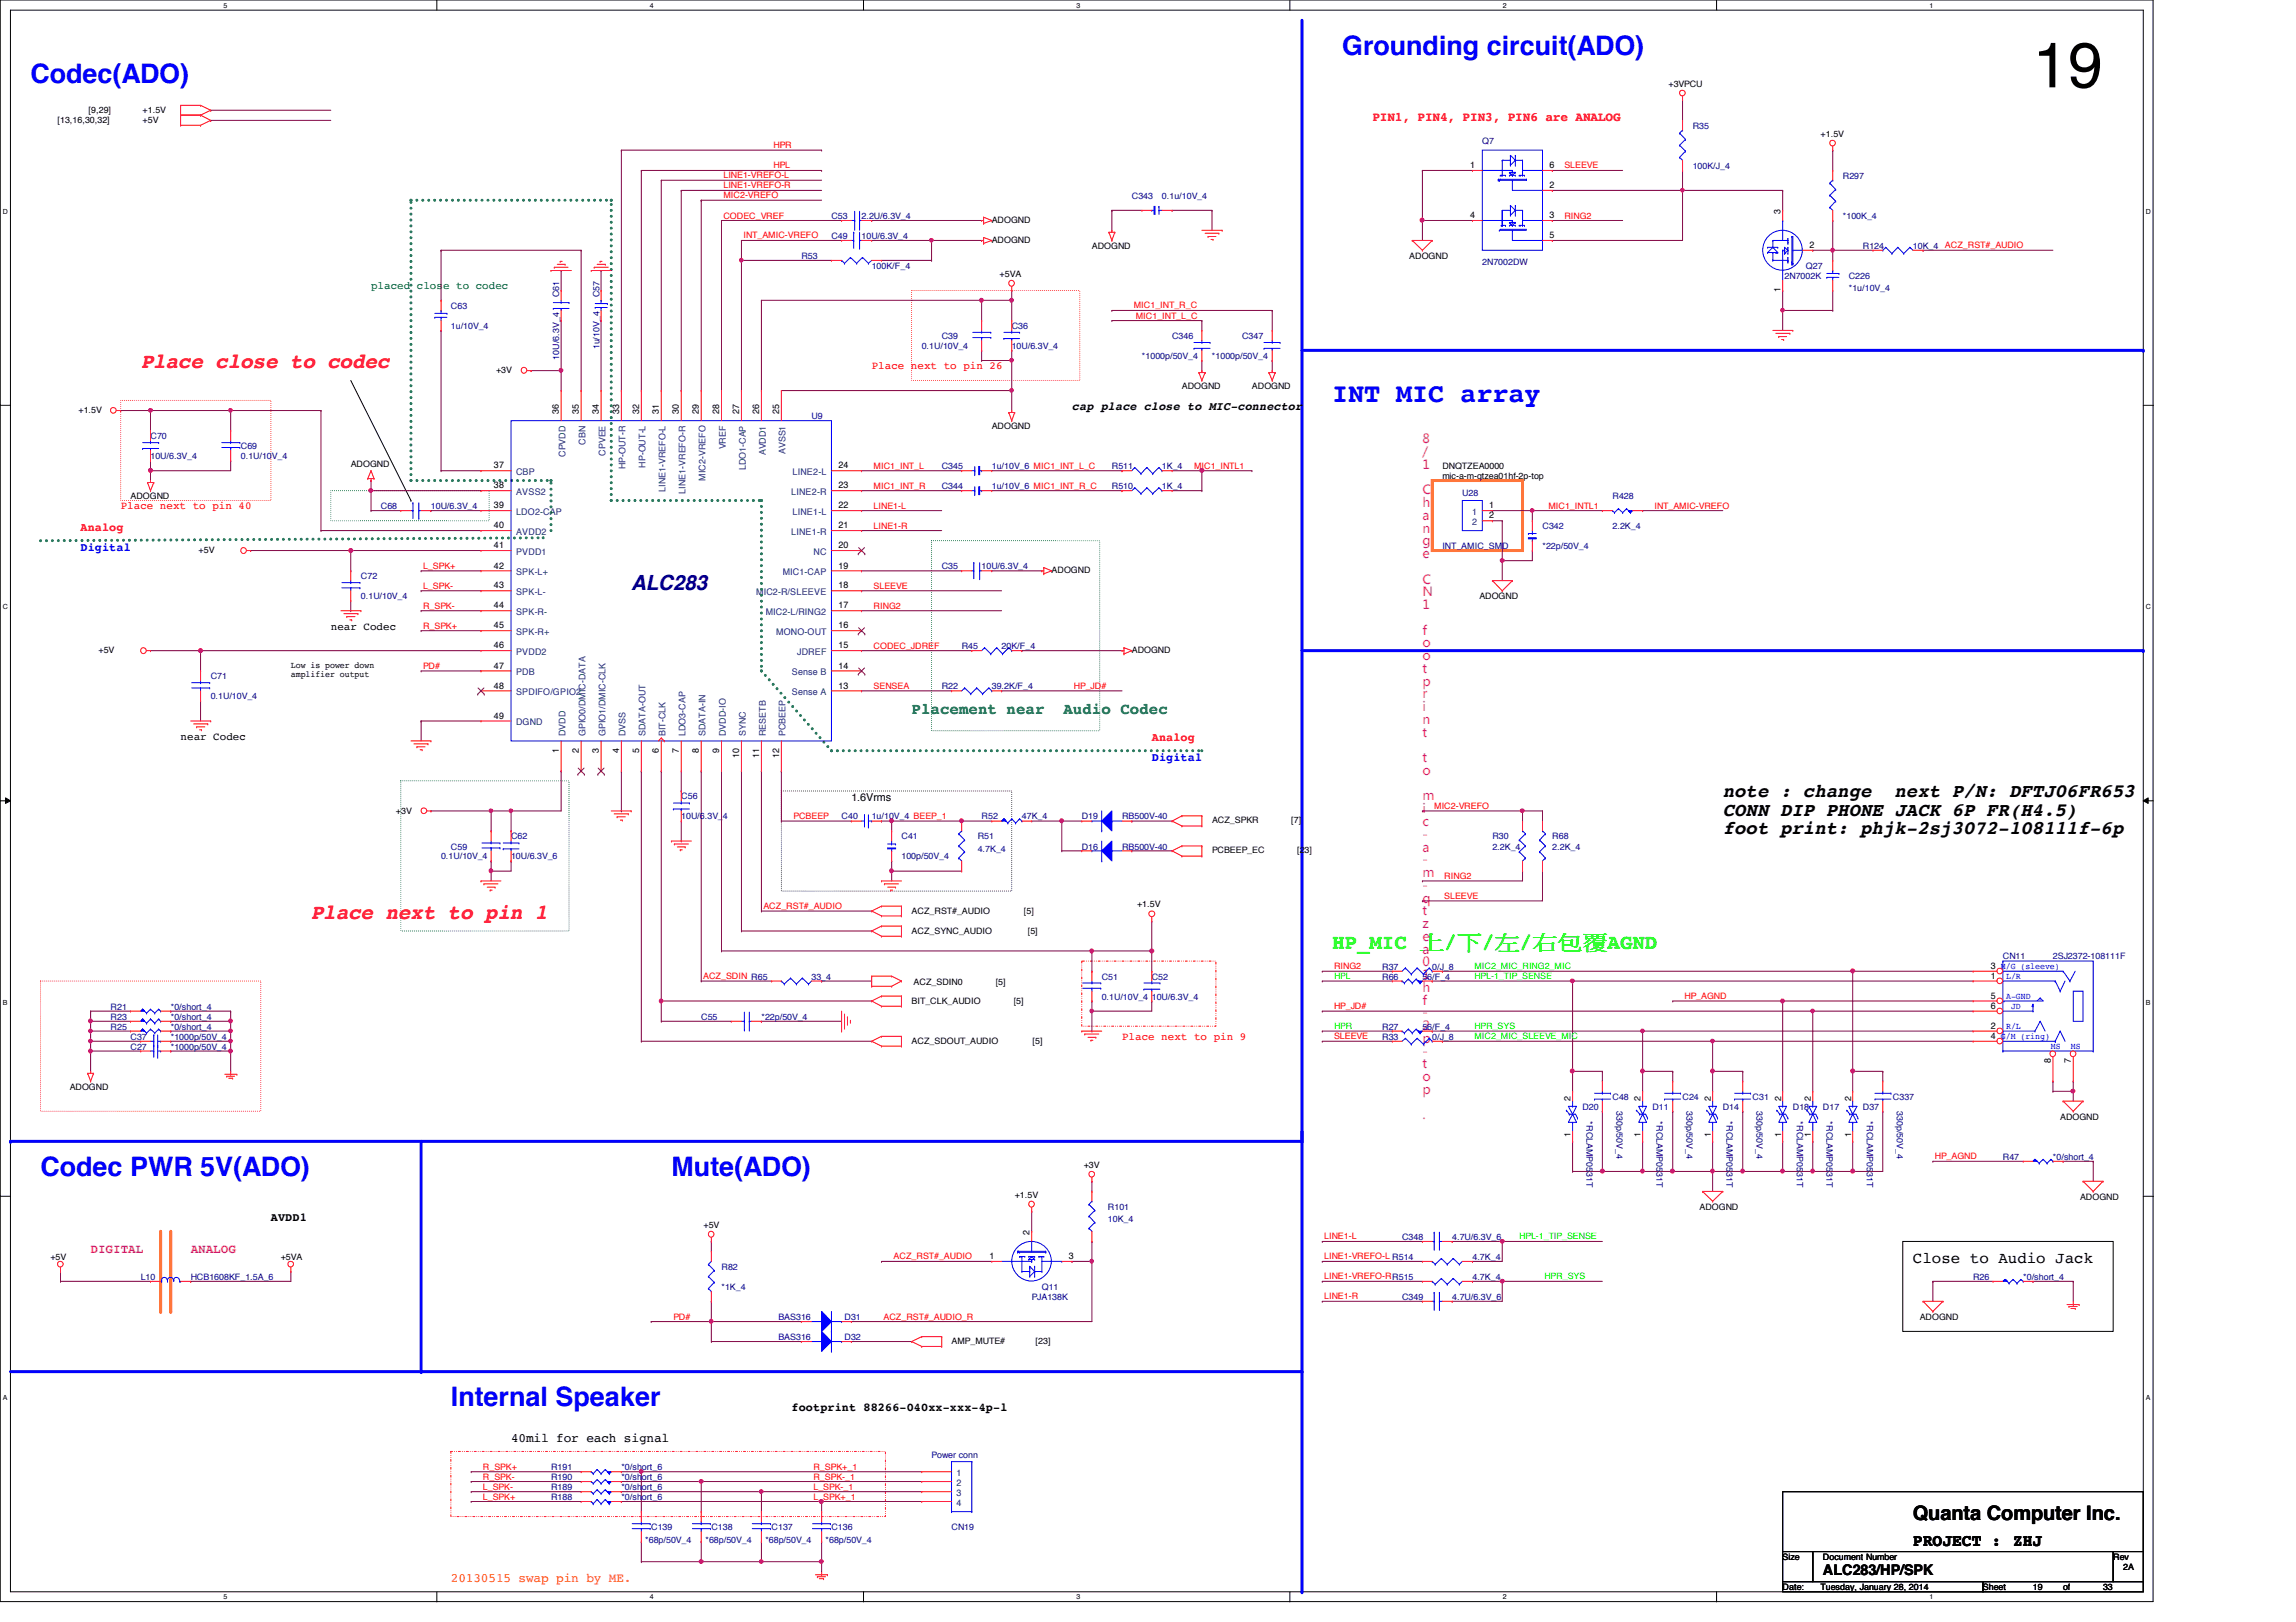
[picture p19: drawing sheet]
<svg xmlns="http://www.w3.org/2000/svg" width="297mm" height="210mm" viewBox="0 0 297 210" stroke-linecap="round" stroke-linejoin="round" font-family="sans-serif">
<defs><g id="words">
<text font-size="8.3" x="263" y="11.3">19</text>
<g font-size="3.5" fill="#00f">
<text x="3.9" y="10.8">Codec(ADO)</text>
<text x="173.6" y="7.1">Grounding circuit(ADO)</text>
<text x="172.3" y="52.1">INT MIC array</text>
<text x="5.2" y="152.2">Codec PWR 5V(ADO)</text>
<text x="86.9" y="152.2">Mute(ADO)</text>
<text x="58.3" y="182">Internal Speaker</text>
</g>
<g font-size="2.7" fill="#f00">
<text x="18.2" y="47.7">Place close to codec</text>
<text x="40.2" y="118.9">Place next to pin 1</text>
</g>
<text font-size="2.7" fill="#000080" x="81.7" y="76.4">ALC283</text>
<text font-size="2.7" fill="#0f0" x="172.3" y="122.8">HP_MIC 上/下/左/右右右AGND</text>
<text font-size="2.6" x="247.5" y="196.7">Quanta Computer Inc.</text>
<g font-size="2.5">
<text x="222.9" y="105.5">CONN DIP PHONE JACK 6P FR(H4.5)</text>
<text x="222.9" y="108">foot print: phjk-2sj3072-108111f-6p</text>
<text x="222.9" y="103.1">note : change</text>
<text x="245.1" y="103.1">next P/N: DFTJ06FR653</text>
</g>
<text font-size="2.2" x="247.5" y="200">PROJECT : ZHJ</text>
<g font-size="2" fill="#008000">
<text x="117.9" y="92.4">Placement near</text>
<text x="137.6" y="92.4">Audio Codec</text>
</g>
<text font-size="2" x="247.5" y="163.5">Close to Audio Jack</text>
<text font-size="1.9" x="235.8" y="203.9">ALC283/HP/SPK</text>
<text font-size="1.7" fill="#f00" x="177.5" y="15.7">PIN1, PIN4, PIN3, PIN6 are ANALOG</text>
<g font-size="1.7" fill="#f0f">
<text x="184" y="57.4">8</text>
<text x="184" y="59">/</text>
<text x="184" y="60.7">1</text>
<text x="184" y="64">C</text>
<text x="184" y="65.6">h</text>
<text x="184" y="67.3">a</text>
<text x="184" y="68.9">n</text>
<text x="184" y="70.6">g</text>
<text x="184" y="72.2">e</text>
<text x="184" y="75.5">C</text>
<text x="184" y="77.2">N</text>
<text x="184" y="78.8">1</text>
<text x="184" y="82.1">f</text>
<text x="184" y="83.8">o</text>
<text x="184" y="85.4">o</text>
<text x="184" y="87.1">t</text>
<text x="184" y="88.7">p</text>
<text x="184" y="90.4">r</text>
<text x="184" y="92">i</text>
<text x="184" y="93.7">n</text>
<text x="184" y="95.3">t</text>
<text x="184" y="98.6">t</text>
<text x="184" y="100.3">o</text>
<text x="184" y="103.6">m</text>
<text x="184" y="105.2">i</text>
<text x="184" y="106.9">c</text>
<text x="184" y="108.5">-</text>
<text x="184" y="110.2">a</text>
<text x="184" y="111.8">-</text>
<text x="184" y="113.5">m</text>
<text x="184" y="115.1">-</text>
<text x="184" y="116.8">q</text>
<text x="184" y="118.4">t</text>
<text x="184" y="120.1">z</text>
<text x="184" y="121.8">e</text>
<text x="184" y="123.4">a</text>
<text x="184" y="125.1">0</text>
<text x="184" y="126.7">1</text>
<text x="184" y="128.4">h</text>
<text x="184" y="130">f</text>
<text x="184" y="131.7">-</text>
<text x="184" y="133.3">2</text>
<text x="184" y="135">p</text>
<text x="184" y="136.6">-</text>
<text x="184" y="138.3">t</text>
<text x="184" y="139.9">o</text>
<text x="184" y="141.6">p</text>
<text x="184" y="144.9">.</text>
<text x="11.7" y="162.1">DIGITAL</text>
<text x="24.7" y="162.1">ANALOG</text>
</g>
<text font-size="1.7" x="66.1" y="186.6">40mil for each signal</text>
<text font-size="1.7" fill="#ff8000" x="58.3" y="204.7">20130515 swap pin by ME.</text>
<g font-size="1.5">
<text x="138.7" y="53.1">cap place close to MIC-connector</text>
<text x="35" y="158">AVDD1</text>
<text x="102.4" y="182.6">footprint 88266-040xx-xxx-4p-l</text>
</g>
<g font-size="1.5" fill="#00f">
<text x="10.4" y="71.2">Digital</text>
<text x="149" y="98.4">Digital</text>
</g>
<g font-size="1.5" fill="#f00">
<text x="10.4" y="68.7">Analog</text>
<text x="149" y="95.8">Analog</text>
</g>
<text font-size="1.4" fill="#008000" x="48" y="37.4">placed close to codec</text>
<g font-size="1.4" fill="#f00">
<text x="112.8" y="47.8">Place next to pin 26</text>
<text x="15.6" y="65.9">Place next to pin 40</text>
<text x="145.2" y="134.6">Place next to pin 9</text>
</g>
<g font-size="1.4">
<text x="42.8" y="81.5">near Codec</text>
<text x="23.4" y="95.7">near Codec</text>
<text x="110.2" y="103.7">1.6Vrms</text>
</g>
<g font-size="1.2">
<text x="190.2" y="21.8">1</text>
<text x="200.4" y="21.8">6</text>
<text x="190.2" y="28.2">4</text>
<text x="200.4" y="24.3">2</text>
<text x="200.4" y="28.2">3</text>
<text x="230.3" y="27.6" transform="rotate(-90 230.3 27.6)">3</text>
<text x="200.4" y="30.8">5</text>
<text x="234.1" y="32.1">2</text>
<text x="230.3" y="37.8" transform="rotate(-90 230.3 37.8)">1</text>
<text x="72.3" y="53.6" transform="rotate(-90 72.3 53.6)">36</text>
<text x="74.9" y="53.6" transform="rotate(-90 74.9 53.6)">35</text>
<text x="77.5" y="53.6" transform="rotate(-90 77.5 53.6)">34</text>
<text x="80.1" y="53.6" transform="rotate(-90 80.1 53.6)">33</text>
<text x="82.7" y="53.6" transform="rotate(-90 82.7 53.6)">32</text>
<text x="85.3" y="53.6" transform="rotate(-90 85.3 53.6)">31</text>
<text x="87.8" y="53.6" transform="rotate(-90 87.8 53.6)">30</text>
<text x="90.4" y="53.6" transform="rotate(-90 90.4 53.6)">29</text>
<text x="93" y="53.6" transform="rotate(-90 93 53.6)">28</text>
<text x="95.6" y="53.6" transform="rotate(-90 95.6 53.6)">27</text>
<text x="98.2" y="53.6" transform="rotate(-90 98.2 53.6)">26</text>
<text x="100.8" y="53.6" transform="rotate(-90 100.8 53.6)">25</text>
<text x="63.9" y="60.6">37</text>
<text x="63.9" y="63.2">38</text>
<text x="63.9" y="65.8">39</text>
<text x="108.5" y="65.8">22</text>
<text x="108.5" y="63.2">23</text>
<text x="108.5" y="60.6">24</text>
<text x="192.7" y="65.8">1</text>
<text x="63.9" y="68.4">40</text>
<text x="63.9" y="71">41</text>
<text x="108.5" y="71">20</text>
<text x="108.5" y="68.4">21</text>
<text x="192.7" y="67.1">2</text>
<text x="63.9" y="73.6">42</text>
<text x="63.9" y="76.2">43</text>
<text x="108.5" y="76.2">18</text>
<text x="108.5" y="73.6">19</text>
<text x="63.9" y="78.7">44</text>
<text x="63.9" y="81.3">45</text>
<text x="63.9" y="83.9">46</text>
<text x="108.5" y="83.9">15</text>
<text x="108.5" y="81.3">16</text>
<text x="108.5" y="78.7">17</text>
<text x="63.9" y="86.5">47</text>
<text x="63.9" y="89.1">48</text>
<text x="108.5" y="89.1">13</text>
<text x="108.5" y="86.5">14</text>
<text x="63.9" y="93">49</text>
<text x="72.3" y="97.4" transform="rotate(-90 72.3 97.4)">1</text>
<text x="74.9" y="97.4" transform="rotate(-90 74.9 97.4)">2</text>
<text x="77.5" y="97.4" transform="rotate(-90 77.5 97.4)">3</text>
<text x="80.1" y="97.4" transform="rotate(-90 80.1 97.4)">4</text>
<text x="82.7" y="97.4" transform="rotate(-90 82.7 97.4)">5</text>
<text x="85.3" y="97.4" transform="rotate(-90 85.3 97.4)">6</text>
<text x="87.8" y="97.4" transform="rotate(-90 87.8 97.4)">7</text>
<text x="90.4" y="97.4" transform="rotate(-90 90.4 97.4)">8</text>
<text x="93" y="97.4" transform="rotate(-90 93 97.4)">9</text>
<text x="95.6" y="98" transform="rotate(-90 95.6 98)">10</text>
<text x="98.2" y="98" transform="rotate(-90 98.2 98)">11</text>
<text x="100.8" y="98" transform="rotate(-90 100.8 98)">12</text>
<text x="257.6" y="125.4">3 M/G (sleeve)</text>
<text x="257.6" y="129.2">5</text>
<text x="257.6" y="126.7">1</text>
<text x="257.6" y="130.6">6</text>
<text x="257.6" y="133.1">2</text>
<text x="257.6" y="134.5">4 G/M (ring)</text>
<text x="265.3" y="137.5" transform="rotate(-90 265.3 137.5)">8</text>
<text x="267.9" y="137.5" transform="rotate(-90 267.9 137.5)">7</text>
<text x="133.2" y="159.8" transform="rotate(-90 133.2 159.8)">2</text>
<text x="128" y="162.9">1</text>
<text x="138.3" y="162.9">3</text>
</g>
<g font-size="1.2" fill="#004080">
<text x="73.1" y="59.1" transform="rotate(-90 73.1 59.1)">CPVDD</text>
<text x="75.7" y="57.5" transform="rotate(-90 75.7 57.5)">CBN</text>
<text x="78.3" y="59" transform="rotate(-90 78.3 59)">CPVEE</text>
<text x="93.9" y="58.2" transform="rotate(-90 93.9 58.2)">VREF</text>
<text x="99.1" y="58.9" transform="rotate(-90 99.1 58.9)">AVDD1</text>
<text x="101.6" y="58.8" transform="rotate(-90 101.6 58.8)">AVSS1</text>
<text x="66.8" y="61.5">CBP</text>
<text x="66.8" y="64.1">AVSS2</text>
<text x="80.9" y="60.7" transform="rotate(-90 80.9 60.7)">HP-OUT-R</text>
<text x="83.5" y="60.5" transform="rotate(-90 83.5 60.5)">HP-OUT-L</text>
<text x="86.1" y="63.7" transform="rotate(-90 86.1 63.7)">LINE1-VREFO-L</text>
<text x="88.7" y="63.9" transform="rotate(-90 88.7 63.9)">LINE1-VREFO-R</text>
<text x="91.3" y="62.2" transform="rotate(-90 91.3 62.2)">MIC2-VREFO</text>
<text x="96.5" y="60.8" transform="rotate(-90 96.5 60.8)">LDO1-CAP</text>
<text x="102.4" y="64.1">LINE2-R</text>
<text x="102.5" y="61.5">LINE2-L</text>
<text x="66.8" y="66.6">LDO2-CAP</text>
<text x="66.8" y="69.2">AVDD2</text>
<text x="66.8" y="71.8">PVDD1</text>
<text x="102.4" y="69.2">LINE1-R</text>
<text x="102.5" y="66.6">LINE1-L</text>
<text x="105.2" y="71.8">NC</text>
<text x="190.5" y="66.6">1</text>
<text x="190.5" y="67.9">2</text>
<text x="66.8" y="74.4">SPK-L+</text>
<text x="66.8" y="77">SPK-L-</text>
<text x="97.8" y="77">M</text>
<text x="98.8" y="77">IC2-R/SLEEVE</text>
<text x="101.3" y="74.4">MIC1-CAP</text>
<text x="66.8" y="79.6">SPK-R-</text>
<text x="66.8" y="82.2">SPK-R+</text>
<text x="99.1" y="79.6">MIC2-L/RING2</text>
<text x="100.4" y="82.2">MONO-OUT</text>
<text x="66.8" y="84.8">PVDD2</text>
<text x="66.8" y="87.4">PDB</text>
<text x="66.8" y="90">SPDIFO/GPIO2</text>
<text x="102.4" y="90">Sense A</text>
<text x="102.4" y="87.4">Sense B</text>
<text x="103.1" y="84.8">JDREF</text>
<text x="66.8" y="93.9">DGND</text>
<text x="73.1" y="95.3" transform="rotate(-90 73.1 95.3)">DVDD</text>
<text x="75.7" y="95.3" transform="rotate(-90 75.7 95.3)">GPIO0/DMIC-DATA</text>
<text x="78.3" y="95.3" transform="rotate(-90 78.3 95.3)">GPIO1/DMIC-CLK</text>
<text x="80.9" y="95.3" transform="rotate(-90 80.9 95.3)">DVSS</text>
<text x="83.5" y="95.3" transform="rotate(-90 83.5 95.3)">SDATA-OUT</text>
<text x="86.1" y="95.3" transform="rotate(-90 86.1 95.3)">BIT-CLK</text>
<text x="88.7" y="95.3" transform="rotate(-90 88.7 95.3)">LDO3-CAP</text>
<text x="91.3" y="95.3" transform="rotate(-90 91.3 95.3)">SDATA-IN</text>
<text x="93.9" y="95.3" transform="rotate(-90 93.9 95.3)">DVDD-IO</text>
<text x="96.5" y="95.3" transform="rotate(-90 96.5 95.3)">SYNC</text>
<text x="99.1" y="95.3" transform="rotate(-90 99.1 95.3)">RESETB</text>
<text x="101.6" y="95.3" transform="rotate(-90 101.6 95.3)">PCBEEP</text>
<text x="123.7" y="191">1</text>
<text x="123.7" y="192.3">2</text>
<text x="123.7" y="193.6">3</text>
<text x="123.7" y="194.9">4</text>
</g>
<g font-size="1.1">
<text x="215.9" y="11.2">+3VPCU</text>
<text x="7.4" y="15.9">[13,16,30,32]</text>
<text x="11.5" y="14.6">[9,29]</text>
<text x="18.5" y="14.6">+1.5V</text>
<text x="18.5" y="15.9">+5V</text>
<text x="235.5" y="17.7">+1.5V</text>
<text x="128.3" y="28.8">ADOGND</text>
<text x="128.3" y="31.4">ADOGND</text>
<text x="129.3" y="35.8">+5VA</text>
<text x="141.3" y="32.2">ADOGND</text>
<text x="182.3" y="33.5">ADOGND</text>
<text x="10.2" y="53.5">+1.5V</text>
<text x="64.2" y="48.3">+3V</text>
<text x="152.9" y="50.3">ADOGND</text>
<text x="162" y="50.3">ADOGND</text>
<text x="128.3" y="55.5">ADOGND</text>
<text x="16.9" y="64.6">ADOGND</text>
<text x="45.4" y="60.5">ADOGND</text>
<text x="186.6" y="62">mic-a-m-qtzea01hf-2p-top</text>
<text x="186.6" y="60.7">DNQTZEA0000</text>
<text x="25.7" y="71.6">+5V</text>
<text x="136.1" y="74.2">ADOGND</text>
<text x="191.4" y="77.6">ADOGND</text>
<text x="12.7" y="84.5">+5V</text>
<text x="37.6" y="87.6">amplifier output</text>
<text x="37.6" y="86.5">Low is power down</text>
<text x="146.4" y="84.5">ADOGND</text>
<text x="51.2" y="105.3">+</text>
<text x="51.9" y="105.3">3V</text>
<text x="156.8" y="106.6">ACZ_SPKR</text>
<text x="167" y="106.6">[7]</text>
<text x="156.8" y="110.4">PCBEEP_EC</text>
<text x="167.8" y="110.4">[23]</text>
<text x="117.9" y="118.2">ACZ_RST#_AUDIO</text>
<text x="132.5" y="118.2">[5]</text>
<text x="147.1" y="117.4">+1.5V</text>
<text x="117.9" y="120.8">ACZ_SYNC_AUDIO</text>
<text x="133" y="120.8">[5]</text>
<text x="117.9" y="129.9">BIT_CLK_AUDIO</text>
<text x="118.2" y="127.4">ACZ_SDIN0</text>
<text x="128.8" y="127.4">[5]</text>
<text x="131.1" y="129.9">[5]</text>
<text x="117.9" y="135">ACZ_SDOUT_AUDIO</text>
<text x="133.6" y="135">[5]</text>
<text x="9" y="141">ADOGND</text>
<text x="203.2" y="142.5" transform="rotate(-90 203.2 142.5)">2</text>
<text x="212.3" y="142.5" transform="rotate(-90 212.3 142.5)">2</text>
<text x="221.3" y="142.5" transform="rotate(-90 221.3 142.5)">2</text>
<text x="230.4" y="142.5" transform="rotate(-90 230.4 142.5)">2</text>
<text x="234.3" y="142.5" transform="rotate(-90 234.3 142.5)">2</text>
<text x="239.5" y="142.5" transform="rotate(-90 239.5 142.5)">2</text>
<text x="203.2" y="147.2" transform="rotate(-90 203.2 147.2)">1</text>
<text x="212.3" y="147.2" transform="rotate(-90 212.3 147.2)">1</text>
<text x="221.3" y="147.2" transform="rotate(-90 221.3 147.2)">1</text>
<text x="230.4" y="147.2" transform="rotate(-90 230.4 147.2)">1</text>
<text x="234.3" y="147.2" transform="rotate(-90 234.3 147.2)">1</text>
<text x="239.5" y="147.2" transform="rotate(-90 239.5 147.2)">1</text>
<text x="266.5" y="144.9">ADOGND</text>
<text x="131.3" y="155">+1.5V</text>
<text x="140.2" y="151.1">+3V</text>
<text x="269.1" y="155.3">ADOGND</text>
<text x="91" y="158.9">+5V</text>
<text x="219.9" y="156.5">ADOGND</text>
<text x="6.5" y="163">+5V</text>
<text x="36.3" y="163">+5VA</text>
<text x="123.1" y="173.9">AMP_MUTE#</text>
<text x="134" y="173.9">[23]</text>
<text x="248.4" y="170.8">ADOGND</text>
<text x="230.6" y="201.9">Size</text>
<text x="235.8" y="201.9">Document Number</text>
<text x="273.4" y="201.9">Rev</text>
<text x="274.7" y="203.2">2A</text>
<text x="230.6" y="205.8">Date:</text>
<text x="235.5" y="205.8">Tuesday, January 28, 2014</text>
<text x="256.5" y="205.8">Sheet</text>
<text x="263" y="205.8">19</text>
<text x="266.9" y="205.8">of</text>
<text x="272.1" y="205.8">33</text>
</g>
<g font-size="1.1" fill="#000080">
<text x="219" y="16.7">R35</text>
<text x="191.8" y="18.6">Q7</text>
<text x="219" y="21.8">100K/J_4</text>
<text x="238.4" y="23.2">R297</text>
<text x="107.6" y="28.3">C53</text>
<text x="111.5" y="28.3">2.2U/6.3V_4</text>
<text x="146.4" y="25.7">C343</text>
<text x="150.3" y="25.7">0.1u/10V_4</text>
<text x="238.4" y="28.3">*100K_4</text>
<text x="103.7" y="33.5">R53</text>
<text x="107.6" y="30.9">C49</text>
<text x="111.5" y="30.9">10U/6.3V_4</text>
<text x="112.8" y="34.8">100K/F_4</text>
<text x="191.8" y="34.3">2N7002DW</text>
<text x="233.6" y="34.8">Q27</text>
<text x="241" y="32.2">R124</text>
<text x="247.5" y="32.2">10K_4</text>
<text x="58.3" y="40">C63</text>
<text x="72.3" y="38.5" transform="rotate(-90 72.3 38.5)">C61</text>
<text x="77.6" y="38.5" transform="rotate(-90 77.6 38.5)">C57</text>
<text x="230.9" y="36.1">2N7002K</text>
<text x="239.2" y="37.6">*1u/10V_4</text>
<text x="239.2" y="36.1">C226</text>
<text x="58.3" y="42.6">1u/10V_4</text>
<text x="72.3" y="46.5" transform="rotate(-90 72.3 46.5)">10U/6.3V_4</text>
<text x="77.6" y="45.2" transform="rotate(-90 77.6 45.2)">1u/10V_4</text>
<text x="119.2" y="45.2">0.1U/10V_4</text>
<text x="121.8" y="43.9">C39</text>
<text x="130.9" y="45.2">10U/6.3V_4</text>
<text x="130.9" y="42.6">C36</text>
<text x="147.7" y="46.4">*1000p/50V_4</text>
<text x="151.6" y="43.9">C346</text>
<text x="156.8" y="46.4">*1000p/50V_4</text>
<text x="160.7" y="43.9">C347</text>
<text x="19.5" y="59.4">10U/6.3V_4</text>
<text x="19.5" y="56.8">C70</text>
<text x="31.2" y="59.4">0.1U/10V_4</text>
<text x="31.2" y="58.1">C69</text>
<text x="105" y="54.2">U9</text>
<text x="49.3" y="65.9">C68</text>
<text x="55.7" y="65.9">10U/6.3V_4</text>
<text x="121.8" y="63.3">C344</text>
<text x="121.8" y="60.7">C345</text>
<text x="128.3" y="63.3">1u/10V_6 MIC1_INT_R_C</text>
<text x="128.3" y="60.7">1u/10V_6 MIC1_INT_L_C</text>
<text x="143.8" y="60.7">R511</text>
<text x="143.8" y="63.3">R510</text>
<text x="150.3" y="60.7">1K_4</text>
<text x="150.3" y="63.3">1K_4</text>
<text x="189.2" y="64.2">U28</text>
<text x="208.6" y="64.6">R428</text>
<text x="186.6" y="71.1">INT_AMIC_SMD</text>
<text x="199.6" y="71.1">*22p/50V_4</text>
<text x="199.6" y="68.5">C342</text>
<text x="208.6" y="68.5">2.2K_4</text>
<text x="46.7" y="77.6">0.1U/10V_4</text>
<text x="46.7" y="75">C72</text>
<text x="121.8" y="73.7">C35</text>
<text x="127" y="73.7">10U/6.3V_4</text>
<text x="27.3" y="87.9">C71</text>
<text x="121.8" y="89.2">R22</text>
<text x="124.4" y="84">R45</text>
<text x="128.3" y="89.2">39.2K/F_4</text>
<text x="129.6" y="84">20K/F_4</text>
<text x="27.3" y="90.5">0.1U/10V_4</text>
<text x="88.1" y="106">10U/6.3V_4</text>
<text x="88.1" y="103.5">C56</text>
<text x="108.9" y="106">C40</text>
<text x="112.8" y="106">1u/10V_4 BEEP_1</text>
<text x="127" y="106">R52</text>
<text x="132.2" y="106">47K_4</text>
<text x="140" y="106">D19</text>
<text x="145.2" y="106">RB500V-40</text>
<text x="57.1" y="111.2">0.1U/10V_4</text>
<text x="58.3" y="109.9">C59</text>
<text x="66.1" y="111.2">10U/6.3V_6</text>
<text x="66.1" y="108.6">C62</text>
<text x="116.6" y="111.2">100p/50V_4</text>
<text x="116.6" y="108.6">C41</text>
<text x="126.5" y="110.2">4.7K_4</text>
<text x="126.5" y="108.6">R51</text>
<text x="140" y="109.9">D16</text>
<text x="145.2" y="109.9">RB500V-40</text>
<text x="193.1" y="109.9">2.2K_4</text>
<text x="193.1" y="108.6">R30</text>
<text x="200.8" y="109.9">2.2K_4</text>
<text x="200.8" y="108.6">R68</text>
<text x="178.8" y="125.5">R37</text>
<text x="185.3" y="125.5">0/J_8</text>
<text x="259.1" y="124.2">CN11</text>
<text x="265.6" y="124.2">2SJ2372-108111F</text>
<text x="14.3" y="130.6">R21</text>
<text x="14.3" y="132">R23</text>
<text x="22.1" y="130.6">*0/short_4</text>
<text x="22.1" y="132">*0/short_4</text>
<text x="90.7" y="132">C55</text>
<text x="98.5" y="132">*22p/50V_4</text>
<text x="105" y="126.8">33_4</text>
<text x="142.5" y="129.4">0.1U/10V_4</text>
<text x="142.5" y="126.8">C51</text>
<text x="149" y="129.4">10U/6.3V_4</text>
<text x="149" y="126.8">C52</text>
<text x="178.8" y="126.8">R66</text>
<text x="184" y="126.8">56/F_4</text>
<text x="14.3" y="133.3">R25</text>
<text x="16.9" y="135.8">C27</text>
<text x="16.9" y="134.5">C37</text>
<text x="22.1" y="133.3">*0/short_4</text>
<text x="22.1" y="135.8">*1000p/50V_4</text>
<text x="22.1" y="134.5">*1000p/50V_4</text>
<text x="178.8" y="134.5">R33</text>
<text x="178.8" y="133.3">R27</text>
<text x="184" y="133.3">56/F_4</text>
<text x="185.3" y="134.5">0/J_8</text>
<text x="204.7" y="143.6">D20</text>
<text x="208.6" y="142.3">C48</text>
<text x="209.1" y="143.8" transform="rotate(90 209.1 143.8)">330p/50V_4</text>
<text x="213.8" y="143.6">D11</text>
<text x="217.7" y="142.3">C24</text>
<text x="218.2" y="143.8" transform="rotate(90 218.2 143.8)">330p/50V_4</text>
<text x="222.9" y="143.6">D14</text>
<text x="226.7" y="142.3">C31</text>
<text x="227.2" y="143.8" transform="rotate(90 227.2 143.8)">330p/50V_4</text>
<text x="231.9" y="143.6">D18</text>
<text x="235.8" y="143.6">D17</text>
<text x="241" y="143.6">D37</text>
<text x="244.9" y="142.3">C337</text>
<text x="245.4" y="143.8" transform="rotate(90 245.4 143.8)">330p/50V_4</text>
<text x="205.2" y="145.1" transform="rotate(90 205.2 145.1)">*RCLAMP0531T</text>
<text x="214.3" y="145.1" transform="rotate(90 214.3 145.1)">*RCLAMP0531T</text>
<text x="223.3" y="145.1" transform="rotate(90 223.3 145.1)">*RCLAMP0531T</text>
<text x="232.4" y="145.1" transform="rotate(90 232.4 145.1)">*RCLAMP0531T</text>
<text x="236.3" y="145.1" transform="rotate(90 236.3 145.1)">*RCLAMP0531T</text>
<text x="241.5" y="145.1" transform="rotate(90 241.5 145.1)">*RCLAMP0531T</text>
<text x="259.1" y="150.1">R47</text>
<text x="265.6" y="150.1">*0/short_4</text>
<text x="143.3" y="158.1">10K_4</text>
<text x="143.3" y="156.5">R101</text>
<text x="181.4" y="160.4">C348</text>
<text x="187.9" y="160.4">4.7U/6.3V_6</text>
<text x="18.2" y="165.7">L10</text>
<text x="24.7" y="165.7">HCB1608KF_1.5A_6</text>
<text x="93.3" y="166.9">*1K_4</text>
<text x="93.3" y="164.3">R82</text>
<text x="134.8" y="166.9">Q11</text>
<text x="190.5" y="163">4.7K_4</text>
<text x="190.5" y="165.7">4.7K_4</text>
<text x="255.3" y="165.7">R26</text>
<text x="261.7" y="165.7">*0/short_4</text>
<text x="100.7" y="173.4">BAS316</text>
<text x="100.7" y="170.8">BAS316</text>
<text x="109.3" y="173.4">D32</text>
<text x="109.3" y="170.8">D31</text>
<text x="133.5" y="168.2">PJA138K</text>
<text x="181.4" y="168.2">C349</text>
<text x="187.9" y="168.2">4.7U/6.3V_6</text>
<text x="71.3" y="190.2">R191</text>
<text x="71.3" y="191.6">R190</text>
<text x="80.4" y="190.2">*0/short_6</text>
<text x="80.4" y="191.6">*0/short_6</text>
<text x="120.5" y="188.7">Power conn</text>
<text x="71.3" y="194.1">R188</text>
<text x="71.3" y="192.8">R189</text>
<text x="80.4" y="194.1">*0/short_6</text>
<text x="80.4" y="192.8">*0/short_6</text>
<text x="83.5" y="199.7">*68p/50V_4</text>
<text x="84.2" y="198">C139</text>
<text x="91.3" y="199.7">*68p/50V_4</text>
<text x="92" y="198">C138</text>
<text x="99" y="199.7">*68p/50V_4</text>
<text x="99.8" y="198">C137</text>
<text x="106.8" y="199.7">*68p/50V_4</text>
<text x="107.6" y="198">C136</text>
<text x="123.1" y="198">CN19</text>
</g>
<g font-size="1.1" fill="#f00">
<text x="93.6" y="23.1">LINE1-VREFO-L</text>
<text x="100.1" y="19.2">HPR</text>
<text x="100.1" y="21.8">HPL</text>
<text x="202.4" y="21.8">SLEEVE</text>
<text x="93.6" y="25.7">MIC2-VREFO</text>
<text x="93.6" y="28.3">CODEC_VREF</text>
<text x="93.6" y="24.4">LINE1-VREFO-R</text>
<text x="202.4" y="28.3">RING2</text>
<text x="96.2" y="30.9">INT_AMIC-VREFO</text>
<text x="251.6" y="32.1">ACZ_RST#_AUDIO</text>
<text x="146.7" y="39.9">MIC1_INT_R_C</text>
<text x="146.9" y="41.2">MIC1_INT_L_C</text>
<text x="113" y="60.7">MIC1_INT_L</text>
<text x="113" y="63.2">MIC1_INT_R</text>
<text x="113" y="65.8">LINE1-L</text>
<text x="154.5" y="60.7">MIC1_INTL1</text>
<text x="200.3" y="65.8">MIC1_INTL1</text>
<text x="214" y="65.8">INT_AMIC-VREFO</text>
<text x="113" y="68.4">LINE1-R</text>
<text x="54.7" y="76.2">L_SPK-</text>
<text x="54.7" y="73.6">L_SPK+</text>
<text x="113" y="76.2">SLEEVE</text>
<text x="54.7" y="81.4">R_SPK+</text>
<text x="54.7" y="78.8">R_SPK-</text>
<text x="113" y="78.8">RING2</text>
<text x="113" y="83.9">CODEC_JDREF</text>
<text x="54.7" y="86.6">PD#</text>
<text x="113" y="89.2">SENSEA</text>
<text x="138.9" y="89.2">HP_JD#</text>
<text x="102.7" y="106">PCBEEP</text>
<text x="185.5" y="104.7">MIC2-VREFO</text>
<text x="186.9" y="113.7">RING2</text>
<text x="98.8" y="117.6">ACZ_RST#_AUDIO</text>
<text x="186.9" y="116.3">SLEEVE</text>
<text x="172.6" y="125.4">RING2</text>
<text x="91" y="126.7">ACZ_SDIN R65</text>
<text x="172.6" y="130.6">HP_JD#</text>
<text x="217.9" y="129.3">HP_AGND</text>
<text x="172.6" y="134.5">SLEEVE</text>
<text x="250.3" y="150">HP_AGND</text>
<text x="171.3" y="160.4">LINE1-L</text>
<text x="115.6" y="163">ACZ_RST#_AUDIO</text>
<text x="171.3" y="163">LINE1-VREFO-L R514</text>
<text x="171.3" y="165.6">LINE1-VREFO-RR515</text>
<text x="87.1" y="170.8">PD#</text>
<text x="114.3" y="170.8">ACZ_RST#_AUDIO_R</text>
<text x="171.3" y="168.1">LINE1-R</text>
<text x="62.5" y="191.5">R_SPK-</text>
<text x="62.5" y="190.2">R_SPK+</text>
<text x="105.2" y="190.2">R_SPK+_1</text>
<text x="105.2" y="191.5">R_SPK-_1</text>
<text x="62.5" y="194.1">L_SPK+</text>
<text x="62.5" y="192.8">L_SPK-</text>
<text x="105.2" y="194.1">L_SPK+_1</text>
<text x="105.2" y="192.8">L_SPK-_1</text>
</g>
<g font-size="1.1" fill="#0f0">
<text x="190.8" y="125.4">MIC2_MIC_RING2_MIC</text>
<text x="172.6" y="126.7">HPL</text>
<text x="190.8" y="126.7">HPL-1_TIP_SENSE</text>
<text x="172.6" y="133.2">HPR</text>
<text x="190.8" y="133.2">HPR_SYS</text>
<text x="190.8" y="134.5">MIC2_MIC_SLEEVE_MIC</text>
<text x="196.6" y="160.4">HPL-1_TIP_SENSE</text>
<text x="199.8" y="165.6">HPR_SYS</text>
</g>
<g font-size="1.1" fill="#00f">
<text x="259.5" y="126.7">L/R</text>
<text x="259.5" y="129.2">A-GND</text>
<text x="260.2" y="130.5">JD</text>
<text x="259.5" y="133.1">R/L</text>
<text x="265.3" y="135.7">MS</text>
<text x="267.9" y="135.7">MS</text>
</g>
<g font-size=".9">
<text x="28.9" y="1">5</text>
<text x="84.1" y="1">4</text>
<text x="139.3" y="1">3</text>
<text x="194.4" y="1">2</text>
<text x="249.6" y="1">1</text>
<text x=".4" y="27.7">D</text>
<text x="277.6" y="27.7">D</text>
<text x=".4" y="78.8">C</text>
<text x="277.6" y="78.8">C</text>
<text x=".4" y="130">B</text>
<text x="277.6" y="130">B</text>
<text x=".4" y="181.2">A</text>
<text x="277.6" y="181.2">A</text>
<text x="28.9" y="207">5</text>
<text x="84.1" y="207">4</text>
<text x="139.3" y="207">3</text>
<text x="194.4" y="207">2</text>
<text x="249.6" y="207">1</text>
</g>
</g></defs>
<path d="M0 0h278.5v207.3h-278.5zM1.4 1.3h275.9v204.7h-275.9z" fill="none" stroke="#000" stroke-width=".13"/>
<g fill="#fff">
<path d="M28.9 .2h.5v1h-.5z"/>
<path d="M28.9 206.2h.5v1h-.5z"/>
</g>
<path d="M56.5 0v1.3M56.5 206v1.3" fill="none" stroke="#000" stroke-width=".13"/>
<g fill="#fff">
<path d="M84.1 .2h.5v1h-.5z"/>
<path d="M84.1 206.2h.5v1h-.5z"/>
</g>
<path d="M111.7 0v1.3M111.7 206v1.3" fill="none" stroke="#000" stroke-width=".13"/>
<g fill="#fff">
<path d="M139.3 .2h.5v1h-.5z"/>
<path d="M139.3 206.2h.5v1h-.5z"/>
</g>
<path d="M166.9 0v1.3M166.9 206v1.3" fill="none" stroke="#000" stroke-width=".13"/>
<g fill="#fff">
<path d="M194.4 .2h.5v1h-.5z"/>
<path d="M194.4 206.2h.5v1h-.5z"/>
</g>
<path d="M222.1 0v1.3M222.1 206v1.3" fill="none" stroke="#000" stroke-width=".13"/>
<g fill="#fff">
<path d="M249.6 .2h.5v1h-.5z"/>
<path d="M249.6 206.2h.5v1h-.5z"/>
<path d="M.4 26.9h.6v1h-.6z"/>
<path d="M277.6 26.9h.7v1h-.7z"/>
<path d="M.4 78h.6v1h-.6z"/>
<path d="M277.6 78h.7v1h-.7z"/>
</g>
<path d="M0 52.5h1.4M277.3 52.5h1.3" fill="none" stroke="#000" stroke-width=".13"/>
<g fill="#fff">
<path d="M.4 129.2h.6v1h-.6z"/>
<path d="M277.6 129.2h.6v1h-.6z"/>
</g>
<path d="M0 103.6h1.4M.7 103.3l.7 .3-.7 .4zM277.3 103.6h1.3M277.3 103.6l.6-.3v.7z" fill="none" stroke="#000" stroke-width=".13"/>
<path d="M.7 103.3l.7 .3-.7 .4zM277.3 103.6l.6-.3v.7z" fill="#000"/>
<g fill="#fff">
<path d="M.4 180.4h.5v1h-.5z"/>
<path d="M277.6 180.4h.6v1h-.6z"/>
</g>
<path d="M0 154.8h1.4M277.3 154.8h1.3" fill="none" stroke="#000" stroke-width=".13"/>
<path d="M1.4 147.7h167" fill="none" stroke="#00f" stroke-width=".38"/>
<circle cx="1.4" cy="147.7" r=".19" fill="#00f"/>
<path d="M54.5 147.7v29.8" fill="none" stroke="#00f" stroke-width=".38"/>
<circle cx="54.5" cy="177.5" r=".19" fill="#00f"/>
<path d="M168.4 2.6v145.1" fill="none" stroke="#00f" stroke-width=".38"/>
<circle cx="168.4" cy="147.7" r=".19" fill="#00f"/>
<path d="M1.4 177.5h167" fill="none" stroke="#00f" stroke-width=".38"/>
<circle cx="168.4" cy="177.5" r=".19" fill="#00f"/>
<path d="M5.2 127h28.5v16.8h-28.5z" fill="none" stroke="#f00" stroke-width=".13" stroke-dasharray="0 .3"/>
<path d="M53.2 62.2h18.1" fill="none" stroke="#008000" stroke-width=".38" stroke-dasharray="0 .8"/>
<circle cx="71.3" cy="62.2" r=".19" fill="#008000" stroke-dasharray="0 .8"/>
<path d="M71.3 68.7v-6.5" fill="none" stroke="#008000" stroke-width=".38" stroke-dasharray="0 .8"/>
<circle cx="71.3" cy="62.2" r=".19" fill="#008000" stroke-dasharray="0 .8"/>
<path d="M107.6 97.2h47.9" fill="none" stroke="#008000" stroke-width=".38" stroke-dasharray="0 .8"/>
<circle cx="155.5" cy="97.2" r=".19" fill="#008000" stroke-dasharray="0 .8"/>
<path d="M5.2 70l65.1-.4" fill="none" stroke="#008000" stroke-width=".38" stroke-dasharray="0 .8"/>
<circle cx="70.3" cy="69.6" r=".19" fill="#008000" stroke-dasharray="0 .8"/>
<path d="M98.5 86.8l9.1 10.4" fill="none" stroke="#008000" stroke-width=".38" stroke-dasharray="0 .8"/>
<circle cx="107.6" cy="97.2" r=".19" fill="#008000" stroke-dasharray="0 .8"/>
<path d="M98.5 64.8v22" fill="none" stroke="#008000" stroke-width=".38" stroke-dasharray="0 .8"/>
<circle cx="98.5" cy="86.8" r=".19" fill="#008000" stroke-dasharray="0 .8"/>
<path d="M53.2 25.9h25.9" fill="none" stroke="#008000" stroke-width=".38" stroke-dasharray="0 .8"/>
<circle cx="79.1" cy="25.9" r=".19" fill="#008000" stroke-dasharray="0 .8"/>
<path d="M53.2 62.2v-36.3" fill="none" stroke="#008000" stroke-width=".38" stroke-dasharray="0 .8"/>
<circle cx="53.2" cy="25.9" r=".19" fill="#008000" stroke-dasharray="0 .8"/>
<path d="M140 124.4h17.3v8.4h-17.3z" fill="none" stroke="#f00" stroke-width=".13" stroke-dasharray=".3 .3 0 .3 0 .3"/>
<path d="M101.1 102.4h29.8v12.9h-29.8z" fill="none" stroke="#000" stroke-width=".13" stroke-dasharray="0 .3"/>
<path d="M120.5 70h21.8v24.6h-21.8z" fill="none" stroke="#008000" stroke-width=".13" stroke-dasharray="0 .3"/>
<path d="M117.9 37.6h21.8v11.6h-21.8zM15.6 51.8h19.4v13h-19.4z" fill="none" stroke="#f00" stroke-width=".13" stroke-dasharray="0 .3"/>
<path d="M20.8 159.3v10.4" fill="none" stroke="#ff8000" stroke-width=".38"/>
<circle cx="20.8" cy="169.7" r=".19" fill="#ff8000"/>
<path d="M22.1 159.3v10.4" fill="none" stroke="#ff8000" stroke-width=".38"/>
<circle cx="22.1" cy="169.7" r=".19" fill="#ff8000"/>
<path d="M168.4 45.3h108.9" fill="none" stroke="#00f" stroke-width=".38"/>
<circle cx="277.3" cy="45.3" r=".19" fill="#00f"/>
<path d="M58.3 187.8h56.3v8.5h-56.3z" fill="none" stroke="#f00" stroke-width=".13" stroke-dasharray=".3 .3 0 .3 0 .3"/>
<path d="M168.4 84.2h108.9" fill="none" stroke="#00f" stroke-width=".38"/>
<circle cx="277.3" cy="84.2" r=".19" fill="#00f"/>
<path d="M168.4 146.4v59.6" fill="none" stroke="#00f" stroke-width=".38"/>
<circle cx="168.4" cy="206" r=".19" fill="#00f"/>
<path d="M79.1 64.8h19.4" fill="none" stroke="#008000" stroke-width=".38" stroke-dasharray="0 .8"/>
<circle cx="98.5" cy="64.8" r=".19" fill="#008000" stroke-dasharray="0 .8"/>
<path d="M79.1 64.8v-38.9" fill="none" stroke="#008000" stroke-width=".38" stroke-dasharray="0 .8"/>
<circle cx="79.1" cy="25.9" r=".19" fill="#008000" stroke-dasharray="0 .8"/>
<path d="M45.4 49.2l7.8 15.6M53.2 64.8h.1M246.2 160.7h27.2v11.6h-27.2z" fill="none" stroke="#000" stroke-width=".13"/>
<path d="M42.8 63.5h20.5v3.9h-20.5zM51.9 101h21.7v19.5h-21.7z" fill="none" stroke="#008000" stroke-width=".13" stroke-dasharray="0 .3"/>
<path d="M185.3 62.2h11.7v9h-11.7z" fill="none" stroke="#ff8000" stroke-width=".38"/>
<path d="M29.8 134.7h.1M29.8 134.7v1.3M92 171h.1M92 171h11.7" fill="none" stroke="#800040" stroke-width=".13"/>
<path d="M29.6 135.8h.2l.2 .1v.3l-.2 .1-.2-.1z" fill-rule="evenodd" fill="#f0f"/>
<path d="M29.6 135.8h.2l.2 .1v.3l-.2 .1-.2-.1z" fill="none" stroke="#f0f" stroke-width=".13"/>
<path d="M22.1 132.2h7.7M22.1 132.2h.1M29.8 133.4h.1M29.8 133.4v1.3" fill="none" stroke="#800040" stroke-width=".13"/>
<path d="M29.6 131.9h.2l.2 .1v.3l-.2 .1-.2-.1z" fill-rule="evenodd" fill="#f0f"/>
<path d="M29.6 131.9h.2l.2 .1v.3l-.2 .1-.2-.1z" fill="none" stroke="#f0f" stroke-width=".13"/>
<g fill="none" stroke="#800040" stroke-width=".13">
<path d="M11.7 130.9h5.2M11.7 132.2h5.2M11.7 138.6h.1M11.7 130.9h.1M11.7 132.2h.1M11.7 130.9v1.3M11.7 136v2.6M22.1 130.9h7.7M22.1 134.7h7.7M22.1 130.9h.1M22.1 134.7h.1M29.8 130.9h.1"/>
<path d="M29.8 138.6h.1M29.8 130.9v1.3M29.8 136v2.6"/>
</g>
<path d="M29.6 134.6h.4l.1 .1-.1 .2-.2 .1-.2-.1z" fill-rule="evenodd" fill="#f0f"/>
<path d="M29.6 134.6h.4l.1 .1-.1 .2-.2 .1-.2-.1z" fill="none" stroke="#f0f" stroke-width=".13"/>
<path d="M11.7 133.4h.1M11.7 133.4v1.3" fill="none" stroke="#800040" stroke-width=".13"/>
<path d="M11.5 133.2h.4v.2v.2h-.2h-.2z" fill-rule="evenodd" fill="#f0f"/>
<path d="M11.5 133.2h.4v.2v.2h-.2h-.2z" fill="none" stroke="#f0f" stroke-width=".13"/>
<path d="M11.7 134.7h.1M11.7 134.7v1.3" fill="none" stroke="#800040" stroke-width=".13"/>
<path d="M11.5 135.8h.2l.2 .1v.3l-.2 .1-.2-.1z" fill-rule="evenodd" fill="#f0f"/>
<path d="M11.5 135.8h.2l.2 .1v.3l-.2 .1-.2-.1z" fill="none" stroke="#f0f" stroke-width=".13"/>
<path d="M11.5 134.6h.4v.1v.2l-.2 .1-.2-.1z" fill-rule="evenodd" fill="#f0f"/>
<path d="M11.5 134.6h.4v.1v.2l-.2 .1-.2-.1z" fill="none" stroke="#f0f" stroke-width=".13"/>
<path d="M11.7 136h.1M11.7 134.7h.1M11.7 136h6.5M11.7 134.7h6.5M29.8 132.2h.1M29.8 132.2v1.2" fill="none" stroke="#800040" stroke-width=".13"/>
<path d="M29.6 133.2h.4l.1 .2-.1 .2h-.2h-.2z" fill-rule="evenodd" fill="#f0f"/>
<path d="M29.6 133.2h.4l.1 .2-.1 .2h-.2h-.2z" fill="none" stroke="#f0f" stroke-width=".13"/>
<path d="M11.7 132.2h.1M11.7 132.2v1.2M22.1 133.4h7.7M22.1 133.4h.1" fill="none" stroke="#800040" stroke-width=".13"/>
<path d="M11.5 131.9h.2l.2 .1v.3l-.2 .1-.2-.1z" fill-rule="evenodd" fill="#f0f"/>
<path d="M11.5 131.9h.2l.2 .1v.3l-.2 .1-.2-.1z" fill="none" stroke="#f0f" stroke-width=".13"/>
<path d="M55.7 104.9h.1M55.7 104.9h10.4M63.5 112.7h.1M63.5 104.9h.1M63.5 107.5h.1M63.5 104.9v2.6M63.5 112.7h2.6M11.7 133.4h5.2M11.7 133.4h.1M22.1 136h7.7M22.1 136h.1" fill="none" stroke="#800040" stroke-width=".13"/>
<path d="M63.3 104.7h.4l.1 .2-.1 .2-.2 .1-.2-.1z" fill-rule="evenodd" fill="#f0f"/>
<path d="M63.3 104.7h.4l.1 .2-.1 .2-.2 .1-.2-.1z" fill="none" stroke="#f0f" stroke-width=".13"/>
<path d="M72.6 99.8h.1M72.6 99.8v5.1h-6.5M66.1 104.9h.1" fill="none" stroke="#800040" stroke-width=".13"/>
<path d="M65.9 104.7h.4v.2v.2l-.2 .1-.2-.1z" fill-rule="evenodd" fill="#f0f"/>
<path d="M65.9 104.7h.4v.2v.2l-.2 .1-.2-.1z" fill="none" stroke="#f0f" stroke-width=".13"/>
<path d="M63.5 111.4h.1M63.5 111.4v1.3M66.1 107.5h.1M66.1 104.9v2.6" fill="none" stroke="#800040" stroke-width=".13"/>
<path d="M63.3 112.5l.2-.1 .2 .2v.3h-.2h-.2z" fill-rule="evenodd" fill="#f0f"/>
<path d="M63.3 112.5l.2-.1 .2 .2v.3h-.2h-.2z" fill="none" stroke="#f0f" stroke-width=".13"/>
<path d="M80.4 99.8v5.1M83 99.8h.1M83 99.8v34.9M85.6 99.8h.1M85.6 99.8v29.7M63.5 112.7h.1M63.5 112.7v1.3M66.1 111.4h.1M66.1 111.4v1.3M80.4 104.9h.1M83 134.7h.1M83 134.7h29.8" fill="none" stroke="#800040" stroke-width=".13"/>
<path d="M85.4 129.3h.1l.2 .1v.3l-.2 .1-.1-.1z" fill-rule="evenodd" fill="#f0f"/>
<path d="M85.4 129.3h.1l.2 .1v.3l-.2 .1-.1-.1z" fill="none" stroke="#f0f" stroke-width=".13"/>
<g fill="none" stroke="#800040" stroke-width=".13">
<path d="M88.1 99.8v2.6M90.7 99.8h.1M90.7 99.8v27.2M95.9 99.8h.1M95.9 99.8v20.7M98.5 99.8h.1M98.5 99.8v18.1M88.1 102.4h.1M88.1 108.8h.1M88.1 106.3v2.5M98.5 117.9h.1M98.5 117.9h14.3"/>
<path d="M85.6 132.2h9M85.6 129.5h.1M85.6 132.2h.1M85.6 129.5v2.7M85.6 129.5h27.2M90.7 127h.1M90.7 127h9.1M95.9 120.5h.1M95.9 120.5h16.9M98.5 132.2h10.4M98.5 132.2h.1M106.3 127h.1"/>
<path d="M106.3 127h6.5M141.3 129.5h.1M141.3 129.5v1.4"/>
</g>
<path d="M141.1 130.7h.3l.1 .1-.1 .2-.2 .1-.1-.1z" fill-rule="evenodd" fill="#f0f"/>
<path d="M141.1 130.7h.3l.1 .1-.1 .2-.2 .1-.1-.1z" fill="none" stroke="#f0f" stroke-width=".13"/>
<path d="M93.3 123.1h48M93.3 123.1h.1M141.3 133.4h.1M141.3 130.9v2.5M149 125.7h.1M149 123.1v2.6" fill="none" stroke="#800040" stroke-width=".13"/>
<path d="M141.1 122.9l.1-.1 .2 .1v.3l-.2 .1-.1-.1z" fill-rule="evenodd" fill="#f0f"/>
<path d="M141.1 122.9l.1-.1 .2 .1v.3l-.2 .1-.1-.1z" fill="none" stroke="#f0f" stroke-width=".13"/>
<g fill="none" stroke="#800040" stroke-width=".13">
<path d="M93.3 99.8h.1M93.3 99.8v23.3M101.1 99.8h.1M101.1 99.8v6.5M115.4 112.7h.1M115.4 111.4h.1M115.4 111.4v2.6M115.4 112.7h9M141.3 125.7h.1M141.3 130.9h.1M141.3 123.1h.1M141.3 123.1v2.6"/>
<path d="M141.3 123.1h7.7M149 129.5h.1M149 129.5v1.4h-7.7"/>
</g>
<path d="M115.2 112.5l.1-.1 .2 .2v.3h-.2h-.1z" fill-rule="evenodd" fill="#f0f"/>
<path d="M115.2 112.5l.1-.1 .2 .2v.3h-.2h-.1z" fill="none" stroke="#f0f" stroke-width=".13"/>
<path d="M101.1 106.3h9M101.1 106.3h.1M115.4 106.3h.1M115.4 106.3h9" fill="none" stroke="#800040" stroke-width=".13"/>
<path d="M124.2 106h.2l.2 .1-.1 .3-.1 .1-.2-.1z" fill-rule="evenodd" fill="#f0f"/>
<path d="M124.2 106h.2l.2 .1-.1 .3-.1 .1-.2-.1z" fill="none" stroke="#f0f" stroke-width=".13"/>
<path d="M115.2 106h.1l.2 .1v.3l-.2 .1-.1-.1z" fill-rule="evenodd" fill="#f0f"/>
<path d="M115.2 106h.1l.2 .1v.3l-.2 .1-.1-.1z" fill="none" stroke="#f0f" stroke-width=".13"/>
<path d="M114 106.3h.1M114 106.3h1.4M115.4 106.3h.1M115.4 106.3v1.2M133.5 106.3h3.9M137.4 106.3h.1" fill="none" stroke="#800040" stroke-width=".13"/>
<path d="M137.2 106h.1l.2 .1v.3l-.2 .1-.1-.1z" fill-rule="evenodd" fill="#f0f"/>
<path d="M137.2 106h.1l.2 .1v.3l-.2 .1-.1-.1z" fill="none" stroke="#f0f" stroke-width=".13"/>
<g fill="none" stroke="#800040" stroke-width=".13">
<path d="M111.5 79h18.1M111.5 76.5h18.1M111.5 79h.1M111.5 76.5h.1M25.9 84.2h.1M25.9 84.2v2.6M25.9 84.2h36.3M54.5 93.3h7.7M54.5 93.3h.1M54.5 93.3v2.6M111.5 89.4h.1M111.5 84.2h.1"/>
<path d="M111.5 89.4h11.6M111.5 84.2h14.2M129.6 89.4h.1M129.6 89.4h15.6M132.2 84.2h.1M132.2 84.2h13M124.4 106.3h3.9M124.4 106.3h.1"/>
</g>
<circle cx="25.9" cy="84.2" r=".26" fill="#f0f"/>
<circle cx="25.9" cy="84.2" r=".26" fill="none" stroke="#f0f" stroke-width=".13"/>
<g fill="none" stroke="#800040" stroke-width=".13">
<path d="M19.5 60.9h10.3M19.5 60.9h.1M45.4 71.2h16.8M45.4 71.2h.1M54.5 79h7.7M54.5 76.5h7.7M54.5 73.9h7.7M54.5 79h.1M54.5 76.5h.1M54.5 73.9h.1M25.9 90.7h.1M25.9 90.7v2.6"/>
<path d="M54.5 81.6h7.7M54.5 81.6h.1"/>
</g>
<circle cx="19.5" cy="60.9" r=".26" fill="#f0f"/>
<circle cx="19.5" cy="60.9" r=".26" fill="none" stroke="#f0f" stroke-width=".13"/>
<path d="M15.6 53.1h3.9M15.6 53.1h.1M19.5 60.9h.1M19.5 60.9v1.3" fill="none" stroke="#800040" stroke-width=".13"/>
<circle cx="19.5" cy="53.1" r=".25" fill="#f0f"/>
<circle cx="19.5" cy="53.1" r=".25" fill="none" stroke="#f0f" stroke-width=".13"/>
<path d="M19.5 53.1h22M19.5 55.7h.1M19.5 53.1h.1M19.5 53.1v2.6M29.8 55.7h.1M29.8 53.1h.1M29.8 53.1v2.6" fill="none" stroke="#800040" stroke-width=".13"/>
<path d="M29.6 52.9h.4l.1 .2-.1 .2h-.2h-.2z" fill-rule="evenodd" fill="#f0f"/>
<path d="M29.6 52.9h.4l.1 .2-.1 .2h-.2h-.2z" fill="none" stroke="#f0f" stroke-width=".13"/>
<g fill="none" stroke="#800040" stroke-width=".13">
<path d="M19.5 59.6h.1M19.5 59.6v1.3M29.8 59.6h.1M29.8 59.6v1.3M41.5 53.1h.1M41.5 53.1v15.6M41.5 68.7h.1M41.5 68.7h20.7M48 63.5h14.2M48 66.1h3.9M48 62.2h.1M48 63.5h.1"/>
<path d="M48 66.1h.1M48 62.2v3.9M55.7 66.1h.1M55.7 66.1h6.5"/>
</g>
<circle cx="48" cy="63.5" r=".25" fill="#f0f"/>
<circle cx="48" cy="63.5" r=".25" fill="none" stroke="#f0f" stroke-width=".13"/>
<g fill="none" stroke="#800040" stroke-width=".13">
<path d="M57.1 32.4h.1M57.1 32.4v6.5M57.1 32.4h18.1M72.6 35h.1M72.6 35v2.6M75.2 32.4h.1M75.2 32.4v18.1M57.1 42.8h.1M57.1 42.8v18.1M68.7 48h.1M68.7 48h3.9M57.1 60.9h5.1"/>
<path d="M57.1 60.9h.1"/>
</g>
<path d="M72.4 47.7h.2l.2 .1-.1 .3-.1 .1-.2-.1z" fill-rule="evenodd" fill="#f0f"/>
<path d="M72.4 47.7h.2l.2 .1-.1 .3-.1 .1-.2-.1z" fill="none" stroke="#f0f" stroke-width=".13"/>
<g fill="none" stroke="#800040" stroke-width=".13">
<path d="M80.4 19.4h.1M80.4 19.4v31.1M80.4 19.4h25.9M106.3 19.4h.1M77.8 35h.1M77.8 35v2.6M83 22.1h.1M83 22.1h23.3M83 22.1v28.4M90.7 25.9h.1M90.7 25.9v24.6M90.7 25.9h15.6"/>
<path d="M93.3 28.5h.1M93.3 28.5v22M93.3 28.5h15.6M95.9 33.7h.1M95.9 31.1h.1M95.9 31.1v2.6M95.9 31.1h13M106.3 22.1h.1M112.8 31.1h7.7M120.5 31.1h.1M127 38.9h.1M127 38.9v2.6"/>
<path d="M72.6 48h.1M72.6 41.5h.1M72.6 41.5v9M77.8 41.5h.1M77.8 41.5v9M127 46.7h.1M127 46.7h3.9M130.9 50.5h.1M130.9 50.5v2.6"/>
</g>
<path d="M130.7 50.4h.3l.1 .1-.1 .2-.2 .1-.1-.1z" fill-rule="evenodd" fill="#f0f"/>
<path d="M130.7 50.4h.3l.1 .1-.1 .2-.2 .1-.1-.1z" fill="none" stroke="#f0f" stroke-width=".13"/>
<path d="M130.9 38.9h.1M130.9 38.9v2.6" fill="none" stroke="#800040" stroke-width=".13"/>
<path d="M130.7 38.7l.1-.1 .3 .1-.1 .3-.2 .1-.1-.1z" fill-rule="evenodd" fill="#f0f"/>
<path d="M130.7 38.7l.1-.1 .3 .1-.1 .3-.2 .1-.1-.1z" fill="none" stroke="#f0f" stroke-width=".13"/>
<path d="M98.5 38.9h.1M98.5 38.9v11.6M127 38.9h.1M130.9 37.6h.1M130.9 37.6v1.3h-32.4M127 45.3h.1M127 45.3v1.4M130.9 45.3h.1M130.9 45.3v1.4" fill="none" stroke="#800040" stroke-width=".13"/>
<path d="M126.8 38.7l.2-.1 .2 .1-.1 .3-.1 .1-.2-.1z" fill-rule="evenodd" fill="#f0f"/>
<path d="M126.8 38.7l.2-.1 .2 .1-.1 .3-.1 .1-.2-.1z" fill="none" stroke="#f0f" stroke-width=".13"/>
<path d="M101.1 50.5h29.8M130.9 50.5h.1M130.9 46.7h.1M130.9 46.7v3.8" fill="none" stroke="#800040" stroke-width=".13"/>
<path d="M130.7 46.5h.3l.1 .1-.1 .2-.2 .1-.1-.1z" fill-rule="evenodd" fill="#f0f"/>
<path d="M130.7 46.5h.3l.1 .1-.1 .2-.2 .1-.1-.1z" fill="none" stroke="#f0f" stroke-width=".13"/>
<path d="M112.8 28.5h14.2M112.8 28.5h.1M32.4 71.2h.1M32.4 71.2h13v2.7M45.4 73.9h.1M54.5 86.8h7.7M54.5 86.8h.1" fill="none" stroke="#800040" stroke-width=".13"/>
<circle cx="45.4" cy="71.2" r=".26" fill="#f0f"/>
<circle cx="45.4" cy="71.2" r=".26" fill="none" stroke="#f0f" stroke-width=".13"/>
<g fill="none" stroke="#800040" stroke-width=".13">
<path d="M45.4 79h.1M45.4 77.7v1.3M19.5 84.2h6.4M19.5 84.2h.1M7.8 165.8h.1M7.8 165.8h11.7M24.7 165.8h.1M37.6 164.5h.1M37.6 164.5v1.3h-12.9M92 160.7h.1M92 171h.1M92 160.7v1.2"/>
<path d="M92 171v2.6M83 190.5h36.2M83 190.5h.1M106.3 194.3h.1M106.3 194.3v1.3"/>
</g>
<path d="M82.8 190.2h.1l.2 .1v.3l-.2 .1-.1-.1z" fill-rule="evenodd" fill="#f0f"/>
<path d="M82.8 190.2h.1l.2 .1v.3l-.2 .1-.1-.1z" fill="none" stroke="#f0f" stroke-width=".13"/>
<path d="M90.7 202.1h.1M90.7 202.1h15.6M98.5 202.1h.1M106.3 202.1h.1M106.3 202.1v1.3" fill="none" stroke="#800040" stroke-width=".13"/>
<circle cx="106.3" cy="202.1" r=".25" fill="#f0f"/>
<circle cx="106.3" cy="202.1" r=".25" fill="none" stroke="#f0f" stroke-width=".13"/>
<path d="M98.3 201.9h.3l.1 .2-.1 .1-.1 .1-.2-.1z" fill-rule="evenodd" fill="#f0f"/>
<path d="M98.3 201.9h.3l.1 .2-.1 .1-.1 .1-.2-.1z" fill="none" stroke="#f0f" stroke-width=".13"/>
<g fill="none" stroke="#800040" stroke-width=".13">
<path d="M83 199.5h.1M83 199.5v2.6M90.7 199.5h.1M90.7 191.7h.1M90.7 191.7v3.9M90.7 199.5v2.6h-7.7M98.5 199.5h.1M98.5 193h.1M98.5 193v2.6M98.5 199.5v2.6M106.3 199.5h.1M106.3 199.5v2.6"/>
<path d="M83 202.1h.1"/>
</g>
<circle cx="90.7" cy="202.1" r=".25" fill="#f0f"/>
<circle cx="90.7" cy="202.1" r=".25" fill="none" stroke="#f0f" stroke-width=".13"/>
<path d="M80.4 194.3h25.9M80.4 194.3h.1" fill="none" stroke="#800040" stroke-width=".13"/>
<circle cx="106.3" cy="194.3" r=".26" fill="#f0f"/>
<circle cx="106.3" cy="194.3" r=".26" fill="none" stroke="#f0f" stroke-width=".13"/>
<path d="M80.4 191.7h10.3M80.4 191.7h.1M80.4 193h.1M80.4 193h38.8M98.5 193h.1M106.3 194.3h.1M106.3 194.3h12.9" fill="none" stroke="#800040" stroke-width=".13"/>
<path d="M98.3 192.8h.3l.1 .2-.1 .2-.1 .1-.2-.1z" fill-rule="evenodd" fill="#f0f"/>
<path d="M98.3 192.8h.3l.1 .2-.1 .2-.1 .1-.2-.1z" fill="none" stroke="#f0f" stroke-width=".13"/>
<path d="M90.7 191.7h.1M90.7 191.7h28.5" fill="none" stroke="#800040" stroke-width=".13"/>
<circle cx="90.7" cy="191.7" r=".25" fill="#f0f"/>
<circle cx="90.7" cy="191.7" r=".25" fill="none" stroke="#f0f" stroke-width=".13"/>
<path d="M149 119.2v3.9M149 123.1h.1M80.4 190.5h2.6M80.4 190.5h.1M83 190.5h.1M83 190.5v5.1" fill="none" stroke="#800040" stroke-width=".13"/>
<circle cx="149" cy="123.1" r=".26" fill="#f0f"/>
<circle cx="149" cy="123.1" r=".26" fill="none" stroke="#f0f" stroke-width=".13"/>
<path d="M184 22.1h.1M184 28.5h.1M184 22.1v9M184 22.1h6.5M184 28.5h6.5M200.8 22.1h9.1M200.8 28.5h9.1M200.8 22.1h.1M200.8 28.5h.1" fill="none" stroke="#800040" stroke-width=".13"/>
<circle cx="184" cy="28.5" r=".26" fill="#f0f"/>
<circle cx="184" cy="28.5" r=".26" fill="none" stroke="#f0f" stroke-width=".13"/>
<path d="M200.8 31.1h.1M200.8 24.6h.1M200.8 24.6h29.8M217.7 24.6h.1M217.7 24.6v6.5h-16.9" fill="none" stroke="#800040" stroke-width=".13"/>
<path d="M217.5 24.4h.3l.1 .2-.1 .2h-.2h-.1z" fill-rule="evenodd" fill="#f0f"/>
<path d="M217.5 24.4h.3l.1 .2-.1 .2h-.2h-.1z" fill="none" stroke="#f0f" stroke-width=".13"/>
<g fill="none" stroke="#800040" stroke-width=".13">
<path d="M217.7 13h.1M217.7 13v2.6M237.1 19.4h.1M237.1 19.4v2.7M217.7 22.1h.1M217.7 22.1v2.5M230.6 24.6h.1M230.6 24.6v2.6M234.5 32.4h.1M234.5 32.4h7.8M237.1 32.4h.1M237.1 28.5h.1"/>
<path d="M237.1 28.5v3.9M248.8 32.4h.1M248.8 32.4h16.8M230.6 40.2h.1M230.6 40.2v2.6"/>
</g>
<path d="M236.9 32.2l.2-.1 .2 .1-.1 .4h-.1h-.2z" fill-rule="evenodd" fill="#f0f"/>
<path d="M236.9 32.2l.2-.1 .2 .1-.1 .4h-.1h-.2z" fill="none" stroke="#f0f" stroke-width=".13"/>
<path d="M230.6 37.6h.1M230.6 37.6v2.6M237.1 32.4h.1M237.1 32.4v1.3M237.1 37.6v2.6M230.6 40.2h6.5M230.6 40.2h.1M237.1 40.2h.1" fill="none" stroke="#800040" stroke-width=".13"/>
<path d="M230.4 40h.4v.1v.2l-.2 .1-.2-.1z" fill-rule="evenodd" fill="#f0f"/>
<path d="M230.4 40h.4v.1v.2l-.2 .1-.2-.1z" fill="none" stroke="#f0f" stroke-width=".13"/>
<g fill="none" stroke="#800040" stroke-width=".13">
<path d="M111.5 73.9h.1M111.5 73.9h12.9M128.3 73.9h6.5M134.8 73.9h.1M7.8 164.5h.1M7.8 164.5v1.3M84.2 171h.1M92 173.6h.1M92 168.4h.1M92 168.4v2.6h-7.8M92 173.6h11.7M110.1 173.6h7.8"/>
<path d="M110.1 173.6h.1M61 194.3h14.2M61 193h14.2M61 191.7h14.2M61 190.5h14.2M61 194.3h.1M61 193h.1M61 191.7h.1M61 190.5h.1"/>
</g>
<path d="M91.8 170.8l.2-.1 .2 .1v.4h-.2h-.2z" fill-rule="evenodd" fill="#f0f"/>
<path d="M91.8 170.8l.2-.1 .2 .1v.4h-.2h-.2z" fill="none" stroke="#f0f" stroke-width=".13"/>
<path d="M114 163.2h.1M114 163.2h14.3M138.7 163.2h2.6M138.7 163.2h.1" fill="none" stroke="#800040" stroke-width=".13"/>
<path d="M141.1 163h.3l.1 .2-.1 .2h-.2h-.1z" fill-rule="evenodd" fill="#f0f"/>
<path d="M141.1 163h.3l.1 .2-.1 .2h-.2h-.1z" fill="none" stroke="#f0f" stroke-width=".13"/>
<g fill="none" stroke="#800040" stroke-width=".13">
<path d="M27.3 14.3h.1M27.3 15.6h.1M27.3 14.3h15.5M27.3 15.6h15.5M137.4 106.3h2.6M137.4 110.1h2.6M137.4 110.1h.1M137.4 106.3h.1M137.4 106.3v3.8M146.4 106.3h.1M146.4 110.1h.1M146.4 106.3h5.2"/>
<path d="M146.4 110.1h5.2M133.5 156.8h.1M133.5 156.8v2.5M141.3 152.9h.1M141.3 152.9v1.3M203.5 151.6h9M203.5 151.6h.1M203.5 147.7h.1M203.5 147.7v3.9M207.3 143.8h.1M207.3 151.6h.1M207.3 143.8v7.8"/>
<path d="M221.6 147.7h.1M221.6 147.7v3.9M234.5 147.7h.1M234.5 147.7v3.9M250.1 150.3h11.6M250.1 150.3h.1M266.9 150.3h3.9M266.9 150.3h.1M270.8 150.3h.1M270.8 150.3v2.6M110.1 171h.1M141.3 160.7h.1"/>
<path d="M141.3 163.2h.1M141.3 160.7v10.3h-31.2M250.1 165.8h.1M250.1 165.8v2.6M250.1 165.8h7.7M263 165.8h.1M263 165.8h5.2M268.2 165.8h.1M268.2 165.8v2.6"/>
</g>
<path d="M212.3 151.4l.2-.1 .2 .1-.1 .3-.1 .1-.2-.1z" fill-rule="evenodd" fill="#f0f"/>
<path d="M212.3 151.4l.2-.1 .2 .1-.1 .3-.1 .1-.2-.1z" fill="none" stroke="#f0f" stroke-width=".13"/>
<circle cx="207.3" cy="151.6" r=".26" fill="#f0f"/>
<circle cx="207.3" cy="151.6" r=".26" fill="none" stroke="#f0f" stroke-width=".13"/>
<path d="M216.4 151.6h5.2M216.4 143.8h.1M216.4 151.6h.1M216.4 143.8v7.8M225.5 143.8h.1M225.5 151.6h.1M225.5 143.8v7.8M225.5 151.6h5.1" fill="none" stroke="#800040" stroke-width=".13"/>
<path d="M230.4 151.4l.2-.1 .2 .1v.3l-.2 .1-.2-.1z" fill-rule="evenodd" fill="#f0f"/>
<path d="M230.4 151.4l.2-.1 .2 .1v.3l-.2 .1-.2-.1z" fill="none" stroke="#f0f" stroke-width=".13"/>
<path d="M225.3 151.4l.1-.1 .2 .1v.3l-.2 .1-.1-.1z" fill-rule="evenodd" fill="#f0f"/>
<path d="M225.3 151.4l.1-.1 .2 .1v.3l-.2 .1-.1-.1z" fill="none" stroke="#f0f" stroke-width=".13"/>
<g fill="none" stroke="#800040" stroke-width=".13">
<path d="M171.1 127h9M171.1 127h.1M203.5 138.6h3.8M203.5 138.6h.1M207.3 138.6h.1M207.3 138.6v1.3M216.4 129.5h.1M216.4 129.5h14.2M221.6 138.6h.1M221.6 138.6h3.9M225.5 138.6h.1M225.5 138.6v1.3"/>
<path d="M221.6 151.6h.1M221.6 151.6v2.6M221.6 151.6h3.9"/>
</g>
<path d="M221.4 151.4l.1-.1 .2 .1v.3l-.2 .1-.1-.1z" fill-rule="evenodd" fill="#f0f"/>
<path d="M221.4 151.4l.1-.1 .2 .1v.3l-.2 .1-.1-.1z" fill="none" stroke="#f0f" stroke-width=".13"/>
<path d="M230.6 151.6h3.9M230.6 147.7h.1M230.6 151.6h.1M230.6 147.7v3.9" fill="none" stroke="#800040" stroke-width=".13"/>
<path d="M234.3 151.4l.2-.1 .2 .1v.3l-.2 .1-.2-.1z" fill-rule="evenodd" fill="#f0f"/>
<path d="M234.3 151.4l.2-.1 .2 .1v.3l-.2 .1-.2-.1z" fill="none" stroke="#f0f" stroke-width=".13"/>
<path d="M185.3 127h18.2M185.3 127h.1M203.5 138.6h.1M203.5 127h.1M203.5 127v14.2" fill="none" stroke="#800040" stroke-width=".13"/>
<circle cx="203.4" cy="138.6" r=".26" fill="#f0f"/>
<circle cx="203.4" cy="138.6" r=".26" fill="none" stroke="#f0f" stroke-width=".13"/>
<path d="M185.3 133.4h27.2M185.3 133.4h.1" fill="none" stroke="#800040" stroke-width=".13"/>
<path d="M212.3 133.2h.3l.1 .2-.1 .2h-.1h-.2z" fill-rule="evenodd" fill="#f0f"/>
<path d="M212.3 133.2h.3l.1 .2-.1 .2h-.1h-.2z" fill="none" stroke="#f0f" stroke-width=".13"/>
<path d="M171.1 133.4h9M171.1 133.4h.1M186.6 134.7h35M186.6 134.7h.1" fill="none" stroke="#800040" stroke-width=".13"/>
<path d="M221.4 134.6h.3l.1 .1-.1 .2-.2 .1-.1-.1z" fill-rule="evenodd" fill="#f0f"/>
<path d="M221.4 134.6h.3l.1 .1-.1 .2-.2 .1-.1-.1z" fill="none" stroke="#f0f" stroke-width=".13"/>
<path d="M230.6 129.5h24.7M230.6 129.5h.1M230.6 129.5v11.7M234.5 130.9h20.8M234.5 130.9h.1M234.5 130.9v10.3" fill="none" stroke="#800040" stroke-width=".13"/>
<path d="M230.4 129.3h.2l.2 .1v.3l-.2 .1-.2-.1z" fill-rule="evenodd" fill="#f0f"/>
<path d="M230.4 129.3h.2l.2 .1v.3l-.2 .1-.2-.1z" fill="none" stroke="#f0f" stroke-width=".13"/>
<path d="M221.6 138.6h.1M221.6 134.7h.1M221.6 134.7v6.5" fill="none" stroke="#800040" stroke-width=".13"/>
<path d="M221.4 138.4l.1-.1 .2 .2v.3l-.2 .1-.1-.1z" fill-rule="evenodd" fill="#f0f"/>
<path d="M221.4 138.4l.1-.1 .2 .2v.3l-.2 .1-.1-.1z" fill="none" stroke="#f0f" stroke-width=".13"/>
<path d="M212.5 133.4h.1M212.5 133.4v5.2M221.6 134.7h.1M221.6 134.7h33.7" fill="none" stroke="#800040" stroke-width=".13"/>
<path d="M212.3 138.4l.2-.1 .2 .2-.1 .3-.1 .1-.2-.1z" fill-rule="evenodd" fill="#f0f"/>
<path d="M212.3 138.4l.2-.1 .2 .2-.1 .3-.1 .1-.2-.1z" fill="none" stroke="#f0f" stroke-width=".13"/>
<path d="M212.5 133.4h.1M212.5 133.4h42.8M212.5 147.7h.1M212.5 151.6h.1M212.5 147.7v3.9M212.5 151.6h3.9" fill="none" stroke="#800040" stroke-width=".13"/>
<circle cx="216.4" cy="151.6" r=".26" fill="#f0f"/>
<circle cx="216.4" cy="151.6" r=".26" fill="none" stroke="#f0f" stroke-width=".13"/>
<path d="M203.5 127h.1M203.5 127h51.8M212.5 138.6h.1M212.5 138.6v2.6M212.5 138.6h3.9M216.4 138.6h.1M216.4 138.6v1.3" fill="none" stroke="#800040" stroke-width=".13"/>
<circle cx="203.4" cy="126.9" r=".25" fill="#f0f"/>
<circle cx="203.4" cy="126.9" r=".25" fill="none" stroke="#f0f" stroke-width=".13"/>
<path d="M171.1 130.9h.1M171.1 130.9h63.4" fill="none" stroke="#800040" stroke-width=".13"/>
<path d="M234.3 130.7h.4v.1v.2l-.2 .1-.2-.1z" fill-rule="evenodd" fill="#f0f"/>
<path d="M234.3 130.7h.4v.1v.2l-.2 .1-.2-.1z" fill="none" stroke="#f0f" stroke-width=".13"/>
<path d="M95.9 33.7h.1M95.9 33.7h11.7" fill="none" stroke="#800040" stroke-width=".13"/>
<path d="M95.7 33.5h.4v.2v.1l-.2 .1-.2-.1z" fill-rule="evenodd" fill="#f0f"/>
<path d="M95.7 33.5h.4v.2v.1l-.2 .1-.2-.1z" fill="none" stroke="#f0f" stroke-width=".13"/>
<path d="M95.9 33.7v16.8M114 33.7h6.5M120.5 33.7h.1M120.5 31.1h.1M120.5 31.1v2.6M120.5 31.1h6.5M127 31.1h.1M95.9 50.5h.1" fill="none" stroke="#800040" stroke-width=".13"/>
<path d="M120.3 30.9h.4v.2v.1l-.2 .1-.2-.1z" fill-rule="evenodd" fill="#f0f"/>
<path d="M120.3 30.9h.4v.2v.1l-.2 .1-.2-.1z" fill="none" stroke="#f0f" stroke-width=".13"/>
<path d="M268.2 139.9h.1M268.2 139.9v1.3" fill="none" stroke="#800040" stroke-width=".13"/>
<circle cx="268.2" cy="141.2" r=".25" fill="#f0f"/>
<circle cx="268.2" cy="141.2" r=".25" fill="none" stroke="#f0f" stroke-width=".13"/>
<path d="M186.6 125.7h.1M186.6 125.7h68.7M239.7 125.7h.1M265.6 139.9h.1M265.6 139.9v1.3M265.6 141.2h.1M265.6 141.2h2.6M268.2 141.2h.1M268.2 141.2v1.3" fill="none" stroke="#800040" stroke-width=".13"/>
<circle cx="239.7" cy="125.6" r=".26" fill="#f0f"/>
<circle cx="239.7" cy="125.6" r=".26" fill="none" stroke="#f0f" stroke-width=".13"/>
<path d="M239.7 138.6h3.9M239.7 138.6h.1M239.7 125.7h.1M239.7 125.7v15.5M243.6 138.6h.1M243.6 138.6v1.3M239.7 147.7h.1M239.7 147.7v3.9M243.6 143.8h.1M243.6 143.8v7.8" fill="none" stroke="#800040" stroke-width=".13"/>
<circle cx="239.7" cy="138.6" r=".26" fill="#f0f"/>
<circle cx="239.7" cy="138.6" r=".26" fill="none" stroke="#f0f" stroke-width=".13"/>
<path d="M234.5 151.6h.1M234.5 151.6h9.1M239.7 151.6h.1" fill="none" stroke="#800040" stroke-width=".13"/>
<circle cx="239.7" cy="151.6" r=".26" fill="#f0f"/>
<circle cx="239.7" cy="151.6" r=".26" fill="none" stroke="#f0f" stroke-width=".13"/>
<path d="M143.8 27.2h.1M143.8 27.2v2.6M143.8 27.2h3.9M151.6 27.2h5.2M151.6 27.2h.1M156.8 27.2h.1M156.8 27.2v2.6M194.3 67.4h.1M194.3 67.4v5.2" fill="none" stroke="#800040" stroke-width=".13"/>
<circle cx="194.4" cy="72.5" r=".25" fill="#f0f"/>
<circle cx="194.4" cy="72.5" r=".25" fill="none" stroke="#f0f" stroke-width=".13"/>
<path d="M193.1 66.1h14.2M193.1 67.4h1.2M193.1 67.4h.1M193.1 66.1h.1M194.3 72.6h.1M194.3 72.6v2.5M198.2 66.1h.1M198.2 71.2h.1M198.2 66.1v1.3M198.2 71.2v1.4M212.5 66.1h.1M212.5 66.1h10.4" fill="none" stroke="#800040" stroke-width=".13"/>
<path d="M198 65.9h.4l.1 .1-.1 .2-.2 .1-.2-.1z" fill-rule="evenodd" fill="#f0f"/>
<path d="M198 65.9h.4l.1 .1-.1 .2-.2 .1-.2-.1z" fill="none" stroke="#f0f" stroke-width=".13"/>
<g fill="none" stroke="#800040" stroke-width=".13">
<path d="M85.6 23.3h20.7M85.6 23.3h.1M85.6 23.3v27.2M85.6 50.5h.1M143.8 40.2h.1M143.8 41.5h.1M143.8 41.5h11.7M143.8 40.2h20.8M155.5 41.5h.1M155.5 46.7h.1M155.5 41.5v1.3M155.5 46.7v1.3"/>
<path d="M164.6 46.7h.1M164.6 40.2h.1M164.6 40.2v2.6M164.6 46.7v1.3M111.5 60.9h.1M111.5 63.5h.1M111.5 60.9h12.9M111.5 63.5h12.9M128.3 60.9h16.9M128.3 63.5h16.9M145.2 60.9h.1M145.2 63.5h.1"/>
<path d="M151.6 60.9h10.4M151.6 63.5h3.9M155.5 60.9h.1M155.5 63.5h.1M155.5 60.9v2.6M162 60.9h.1M194.3 72.6h3.9M194.3 72.6h.1"/>
</g>
<circle cx="155.5" cy="60.9" r=".26" fill="#f0f"/>
<circle cx="155.5" cy="60.9" r=".26" fill="none" stroke="#f0f" stroke-width=".13"/>
<g fill="none" stroke="#800040" stroke-width=".13">
<path d="M88.1 24.6h18.2M88.1 24.6h.1M88.1 24.6v25.9M88.1 50.5h.1M111.5 66.1h10.3M111.5 68.7h10.3M111.5 66.1h.1M111.5 68.7h.1M184 116.6h.1M184 114h.1M184 104.9h.1M184 114h13"/>
<path d="M184 104.9h13M184 116.6h15.6"/>
</g>
<circle cx="196.9" cy="104.9" r=".25" fill="#f0f"/>
<circle cx="196.9" cy="104.9" r=".25" fill="none" stroke="#f0f" stroke-width=".13"/>
<path d="M197 104.9h.1M197 112.7h.1M197 104.9v1.4M197 112.7v1.3M197 104.9h2.6M199.6 104.9h.1M199.6 112.7h.1M199.6 104.9v1.4M199.6 112.7v3.9M187.9 160.7h6.4M187.9 160.7h.1" fill="none" stroke="#800040" stroke-width=".13"/>
<circle cx="194.4" cy="160.6" r=".25" fill="#f0f"/>
<circle cx="194.4" cy="160.6" r=".25" fill="none" stroke="#f0f" stroke-width=".13"/>
<path d="M171.1 163.2h12.9M171.1 160.7h12.9M171.1 160.7h.1M171.1 163.2h.1M187.9 168.4h6.4M187.9 168.4h.1M190.5 165.8h3.8M190.5 163.2h.1M190.5 165.8h.1M194.3 160.7h13M194.3 160.7h.1M194.3 160.7v2.5h-3.8" fill="none" stroke="#800040" stroke-width=".13"/>
<circle cx="194.4" cy="165.8" r=".25" fill="#f0f"/>
<circle cx="194.4" cy="165.8" r=".25" fill="none" stroke="#f0f" stroke-width=".13"/>
<path d="M171.1 134.7h9M171.1 125.7h9M171.1 134.7h.1M171.1 125.7h.1M171.1 165.8h12.9M171.1 168.4h12.9M171.1 165.8h.1M171.1 168.4h.1M194.3 165.8h13M194.3 165.8h.1M194.3 165.8v2.6" fill="none" stroke="#800040" stroke-width=".13"/>
<g fill="none" stroke="#f00" stroke-width=".13">
<path d="M23.4 14.9h2.5M23.4 13.6h2.5M23.4 13.6h.1M23.4 14.9h.1M23.4 16.2h.1M23.4 13.6v2.6M23.4 16.2h2.5M25.9 14.9h.1M25.9 13.6h.1M25.9 16.2h.1M25.9 13.6l1.4 .7M25.9 14.9l1.4 .7"/>
<path d="M27.3 14.3l-1.4 .6M27.3 15.6l-1.4 .6M27.3 14.3h.1M27.3 15.6h.1M217.7 13h.1M217.7 12.4v.6M237.1 19.4h.1M237.1 18.9v.5M71.3 35h.1M71.3 35h2.6M71.7 34.6h1.8M71.7 34.6h.1"/>
<path d="M72.1 34.2h1M72.5 33.8h.1M72.5 33.8h.2M73.1 34.2h.1M76.5 35h.1M76.5 35h2.6M76.9 34.6h.1M76.9 34.6h1.8M77.3 34.2h1M77.6 33.8h.1M77.6 33.8h.3M78.3 34.2h.1"/>
<path d="M127 31.1h.1M127 28.5h.1M127 31.1h.3M127 28.5h.3M127.3 31.5h.1M127.3 30.7h.1M127.3 28.9h.1M127.3 28.1h.1M127.3 28.1v.8M127.3 30.7v.8M127.3 30.7l1 .4M127.3 28.1l1 .4"/>
<path d="M128.3 31.1h.1M128.3 28.5h.1M128.3 31.1l-1 .4M128.3 28.5l-1 .4M130.9 37.6h.1M130.9 37.1v.5M143.5 30.1l.3 1M143.5 30.1h.1M143.5 30.1h.7M143.8 31.1h.1M143.8 29.8h.1M143.8 29.8v.3"/>
<path d="M144.2 30.1h.1M144.2 30.1l-.4 1M155.5 29.8h2.6M155.9 30.2h1.8M156.3 30.6h.1M156.3 30.6h1M156.7 31h.2M156.9 31h.1M157.7 30.2h.1M158.1 29.8h.1M182.7 31.1h.1M182.7 31.1l1.3 1.3"/>
<path d="M182.7 31.1h2.6M184 32.4h.1M185.3 31.1l-1.3 1.3M185.3 31.1h.1M15.1 53.1h.5M15.6 53.1h.1M68.2 48h.5M68.7 48h.1M130.5 53.4l.4 1M130.5 53.4h.1M130.5 53.4h.8M130.9 54.4h.1"/>
<path d="M130.9 53.1h.1M130.9 53.1v.3M131.3 53.4h.1M131.3 53.4l-.4 1M155.1 48.2l.4 1M155.1 48.2h.1M155.1 48.2h.8M155.5 49.2h.1M155.5 48h.1M155.5 48v.2M155.9 48.2h.1M155.9 48.2l-.4 1"/>
<path d="M164.2 48.2h.1M164.2 48.2h.8M164.2 48.2l.4 1M164.6 49.2h.1M164.6 48h.1M164.6 48v.2M165 48.2h.1M165 48.2l-.4 1M229.4 42.8h2.5M229.7 43.1h1.9M230.1 43.6h.1M230.1 43.6h1"/>
<path d="M230.5 43.9h.3M230.8 43.9h.1M231.6 43.1h.1M231.9 42.8h.1M19.1 62.4l.4 1.1M19.1 62.4h.1M19.1 62.4h.8M19.5 63.5h.1M19.5 62.2h.1M19.5 62.2v.2M19.9 62.4h.1M19.9 62.4l-.4 1.1"/>
<path d="M31.9 71.2h.5M32.4 71.2h.1M44.1 79h2.6M44.5 79.4h1.8M44.9 79.8h.1M44.9 79.8h1M46.3 79.4h.1M46.7 79h.1M47.6 61.9h.8M47.6 61.9h.1M48 60.9h.1M48 62.2h.1"/>
<path d="M48 60.9l.4 1M48 61.9v.3M48 60.9l-.4 1M48.4 61.9h.1M134.8 73.9h.1M134.8 73.9h.2M135 74.3h.1M135 73.4h.1M135 73.4v.9M135 73.4l1.1 .5M136.1 73.9h.1M136.1 73.9l-1.1 .4"/>
<path d="M193.1 75.1h2.6M193.1 75.1h.1M193.1 75.1l1.2 1.4M194.3 76.5h.1M195.7 75.1h.1M195.7 75.1l-1.4 1.4M19 84.2h.5M19.5 84.2h.1M24.7 93.3h2.6M25.1 93.7h1.8M25.4 94.1h.1M25.4 94.1h1.1"/>
<path d="M25.8 94.4h.3M26.1 94.4h.1M26.9 93.7h.1M27.3 93.3h.1M45.3 80.2h.2M45.5 80.2h.1M53.2 95.9h2.5M53.5 96.3h1.9M53.9 96.6h.1M53.9 96.6h1.1M54.4 97h.2M54.6 97h.1"/>
<path d="M55.4 96.3h.1M55.7 95.9h.1M145.2 84.2h.1M145.2 84.2h.2M145.4 84.6h.1M145.4 83.8h.1M145.4 83.8v.8M145.4 83.8l1 .4M146.4 84.2h.1M146.4 84.2l-1 .4M55.2 104.9h.5M55.7 104.9h.1"/>
<path d="M62.2 114h.1M62.2 114h2.6M62.6 114.4h.1M62.6 114.4h1.8M63 114.8h1M63.4 115.2h.1M63.4 115.2h.3M64 114.8h.1M79.1 104.9h2.6M79.5 105.3h1.8M79.8 105.7h.1M79.8 105.7h1.1"/>
<path d="M80.3 106.1h.2M80.5 106.1h.1M81.3 105.3h.1M81.7 104.9h.1M86.9 108.8h.1M86.9 108.8h2.5M87.2 109.2h.1M87.2 109.2h1.9M87.6 109.6h1M88 110h.1M88 110h.3M88.6 109.6h.1"/>
<path d="M112.8 117.9l1.2 .6M112.8 117.9h.1M114 119.8h.1M114 118.5h.1M114 117.3h.1M114 114h.1M114 119.8h2.6M114 117.3h2.6M114 118.5h2.6M114 114h2.6M114 119.8l-1.2 .7M114 117.3l-1.2 .6"/>
<path d="M114.4 114.4h.1M114.4 114.4h1.8M114.8 114.8h1.1M115.2 115.2h.1M115.2 115.2h.3M115.9 114.8h.1M116.6 119.8h.1M116.6 117.3h.1M116.6 118.5h.1M116.6 117.3v1.2M116.6 119.8v1.4M149 119.2h.1"/>
<path d="M149 118.7v.5M151.6 106.3l1.3 .6M151.6 110.1l1.3 .7M151.6 106.3h.1M151.6 110.1h.1M152.9 106.9h.1M152.9 105.6h.1M152.9 110.8h.1M152.9 109.5h.1M152.9 105.6h2.6M152.9 109.5h2.6M152.9 106.9h2.6"/>
<path d="M152.9 110.8h2.6M152.9 105.6l-1.3 .7M152.9 109.5l-1.3 .6M155.5 105.6h.1M155.5 106.9h.1M155.5 109.5h.1M155.5 110.8h.1M155.5 105.6v1.3M155.5 109.5v1.3M11.3 138.9h.1M11.3 138.9h.8M11.3 138.9l.4 1"/>
<path d="M11.7 139.9h.1M11.7 138.6h.1M11.7 138.6v.3M12.1 138.9h.1M12.1 138.9l-.4 1M29.1 139h1.5M29.3 139.3h1M29.3 139.3h.1M29.6 139.5h.5M29.8 139h.1M29.8 138.6v.4M30.1 139.5h.1"/>
<path d="M30.6 139h.1M108.9 133.4h.1M108.9 130.9v2.5M109.3 133.1h.1M109.3 131.2v1.9M109.6 131.6h.1M109.6 131.6v1.1M110 132.3h.1M110 132v.3M112.8 134.7l1.2 .7M112.8 129.5l1.2 .7M112.8 120.5l1.2 .7"/>
<path d="M112.8 127.6h2.6M112.8 134.7h.1M112.8 129.5h.1M112.8 120.5h.1M112.8 127.6h.1M112.8 126.3h.1M112.8 126.3h2.6M112.8 126.3v1.3M114 135.4h.1M114 134.1h.1M114 130.2h.1M114 128.9h.1"/>
<path d="M114 121.2h.1M114 134.1h2.6M114 128.9h2.6M114 135.4h2.6M114 130.2h2.6M114 121.2h2.6M114 134.1l-1.2 .6M114 128.9l-1.2 .6M115.4 126.3h.1M115.4 127.6h.1M115.4 126.3l1.2 .7M116.6 134.1h.1"/>
<path d="M116.6 135.4h.1M116.6 128.9h.1M116.6 130.2h.1M116.6 121.2h.1M116.6 127h.1M116.6 128.9v1.3M116.6 134.1v1.3M116.6 127l-1.2 .6M140 133.4h.1M140 133.4h2.5M140.3 133.8h.1M140.3 133.8h1.9"/>
<path d="M140.8 134.2h1M141.1 134.6h.1M141.1 134.6h.3M141.8 134.2h.1M133.5 156.8h.1M133.5 156.3v.5M141.3 152.9h.1M141.3 152.4v.5M220.3 154.2h.1M220.3 154.2l1.3 1.2M220.3 154.2h2.6M221.6 155.4h.1"/>
<path d="M222.9 154.2l-1.3 1.2M222.9 154.2h.1M266.9 142.5h.1M266.9 142.5l1.3 1.3M266.9 142.5h2.6M268.2 143.8h.1M269.5 152.9h.1M269.5 142.5h.1M269.5 152.9l1.3 1.3M269.5 152.9h2.6M269.5 142.5l-1.3 1.3M270.8 154.2h.1"/>
<path d="M272.1 152.9l-1.3 1.3M272.1 152.9h.1M7.8 164.5h.1M7.8 164v.5M37.6 164.5h.1M37.6 164v.5M92 160.7h.1M92 160.1v.6M117.9 173.6h.1M117.9 173.6l1.3 .6M119.2 173l-1.3 .6M119.2 174.2h.1"/>
<path d="M119.2 173h.1M119.2 173h2.6M119.2 174.2h2.6M121.8 173h.1M121.8 174.2h.1M121.8 173v1.2M248.8 168.4h.1M248.8 168.4l1.3 1.3M248.8 168.4h2.6M250.1 169.7h.1M251.4 168.4l-1.3 1.3M251.4 168.4h.1"/>
<path d="M267.4 168.8h1.6M267.7 169.1h.1M267.7 169.1h1M267.9 169.3h.6M268.2 168.8h.1M268.2 168.4v.4M268.5 169.3h.1M269 168.8h.1M105.5 203.8h1.6M105.7 204h.1M105.7 204h1.1M106 204.3h.5"/>
<path d="M106.3 203.8h.1M106.3 203.4v.4M106.5 204.3h.1M107.1 203.8h.1"/>
<circle cx="217.6" cy="12" r=".37"/>
<circle cx="237.1" cy="18.5" r=".37"/>
<circle cx="130.9" cy="36.7" r=".38"/>
<circle cx="14.7" cy="53.1" r=".37"/>
<circle cx="67.8" cy="47.9" r=".38"/>
<circle cx="31.5" cy="71.2" r=".38"/>
<circle cx="18.5" cy="84.2" r=".38"/>
<circle cx="54.8" cy="104.9" r=".37"/>
<circle cx="149" cy="118.3" r=".37"/>
<circle cx="92" cy="159.7" r=".38"/>
<circle cx="133.4" cy="155.8" r=".38"/>
<circle cx="141.2" cy="152" r=".37"/>
<circle cx="7.8" cy="163.6" r=".37"/>
<circle cx="37.6" cy="163.6" r=".37"/>
</g>
<path d="M230.6 193h46.7v7.8h-46.7zM230.6 200.8h3.9v3.9h-3.9zM230.6 204.7h25.9v1.3h-25.9zM234.5 200.8h38.9v3.9h-38.9zM256.5 204.7h20.8v1.3h-20.8zM273.4 200.8h3.9v3.9h-3.9z" fill="none" stroke="#000" stroke-width=".13"/>
<path d="M106.3 172.3l1.3 1.3-1.3 1.3z" fill="#00f"/>
<g fill="none" stroke="#00f" stroke-width=".13">
<path d="M211.7 143.7h.1M211.7 143.7l.4 .5M212 143.2h1l-.5 1zM212.1 144.2h.8l.2 .5M212.1 144.2h.1M212.5 145.2h.1M212.5 143.2h.1M212.5 142.5v.7M212.5 145.2v1.2M212.5 144.2l.5 1h-1zM213.1 144.7h.1M20.8 165.8h.1"/>
<path d="M20.9 165.8h.1M20.9 165.7h.1M20.9 165.7v.1M21.6 165.7a.36 .36 0 0 0-.4-.4 .36 .36 0 0 0-.3 .4M21.7 165.8h.1M22.4 165.7a.39 .39 0 0 0-.4-.4 .39 .39 0 0 0-.3 .5M22.5 165.7h.1M22.5 165.7v.1M23.2 165.7a.36 .36 0 0 0-.4-.4 .36 .36 0 0 0-.3 .4M23.2 165.8h.1M23.2 165.8h.2M23.2 165.7v.1"/>
<path d="M23.4 165.8h.1M105 173.6h1.3M106.3 172.3l1.3 1.3-1.3 1.3zM106.3 173.6h.1M107.6 174.9h.1M107.6 172.3v2.6M107.6 173.6h1.3M108.9 173.6h.1M76.5 194.3h.1M76.5 194.3l.2 .3M76.7 194.6h.1M77.3 194.1h.1"/>
<path d="M77.3 194.1l-.6 .5M77.3 194.1l.5 .5M77.8 194.6h.1M78.3 194.1h.1M78.3 194.1l-.5 .5M78.3 194.1l.5 .5M78.8 194.6h.1M79.1 194.3l-.3 .3"/>
</g>
<path d="M212.5 141.2h.1M212.5 147.7h.1M212.5 141.2v1.3M212.5 146.4v1.3M19.5 165.8h.1M19.5 165.8h1.3M23.4 165.8h1.3M24.7 165.8h.1M103.7 173.6h.1M103.7 173.6h1.3M108.9 173.6h1.2M110.1 173.6h.1" fill="none" stroke="#f00" stroke-width=".13"/>
<path d="M78.6 194.3h.5l-.3 .3z" fill-rule="evenodd" fill="#00f"/>
<g fill="none" stroke="#00f" stroke-width=".13">
<path d="M108.9 33.7l.4 .4M108.9 33.7h.1M109.3 34.1h.1M110 33.3l.8 .8M110 33.3h.1M110 33.3l-.7 .8M110.8 34.1h.1M111.6 33.3h.1M111.6 33.3l-.8 .8M111.6 33.3l.7 .8M112.3 34.1h.1M112.8 33.7l-.5 .4"/>
<path d="M228.7 32h1.3M228.7 32.7h.1M228.7 32h.1M228.7 32.7h1.3M229.4 32.7h.1M229.4 31.1h.1M229.4 32h.1M229.4 33.7h.1M229.4 31.1v.9M229.4 32.7v1M229.4 32l-.7 .7M229.4 32l.6 .7"/>
<path d="M229.4 33.7h1.9M229.4 31.1h1.9M229.7 32.7h.1M229.9 32.7h.1M230 32.7h.1M230 32h.1M230.6 32.4h.3M230.6 32.4h.1M230.6 28.5h.1M230.6 28.5v2.6M230.6 32.4v3.9M230.9 32l.4 .4"/>
<path d="M230.9 32.8h.1M230.9 32h.1M230.9 32.4h.1M230.9 32v.8M231 32.7h.1M231.3 32.4l-.4 .4M231.3 31.1h.1M231.3 32.4h.1M231.3 32h.1M231.3 32.8h.1M231.3 33.3h.1M231.3 33.8h.1"/>
<path d="M231.3 30.9h.1M231.3 31.4h.1M231.3 31.5h.1M231.3 33.7h.1M231.3 34h.1M231.3 30.9v.6M231.3 32v.8M231.3 33.3v.7M231.8 30.6h.1v3.6M231.8 30.6h.1M231.8 34h.1M231.8 34.2h.1"/>
<path d="M231.8 30.6v3.6M231.9 32.4h1.3M231.9 34.1h.1M231.9 32.4h.1M231.9 34.2h.1M236.3 35.9h.1M236.3 35.4h1.6M236.3 35.9h1.6M237.1 35.9h.1M237.1 35h.1M237.1 35v.4M237.1 35.9v.4"/>
<path d="M237.9 35.4h.1M163.5 45.1h2.1M163.5 45.1h.1M163.5 44.3h2.1M164.6 45.1h.1M164.6 44.3h.1M164.6 44.1v.2M164.6 45.1v.2M165.6 44.3h.1M124.8 89h.1M124.8 89l.8 .8M124.8 89l-.4 .4"/>
<path d="M125.6 89.8h.1M126.4 89l-.8 .8M126.4 89h.1M126.4 89l.7 .8M127.1 89.8h.1M127.9 89h.1M127.9 89l.4 .4M127.9 89l-.8 .8M128.3 89.4h.1M19.5 136h.4M19.9 136h.1M19.9 135.3h.1"/>
<path d="M19.9 135.3v1.5M20.4 136.8h.1M20.4 136h.4M20.4 135.3v1.5M20.8 136h.1M181.4 127l.3 .2M181.4 127h.1M181.7 127.2h.1M182.2 126.7h.1M182.2 126.7l-.5 .5M182.2 126.7l.5 .5M182.7 127.2h.1"/>
<path d="M183.2 126.7h.1M183.2 126.7l-.5 .5M183.2 126.7l.5 .5M183.7 127.2h.1M184 127l-.3 .2M78.6 194.3h.5l-.3 .3zM89.6 197.8h2.3M89.6 197.2h2.3M90.7 197.2h.1M90.7 197.8h.1M90.7 196.9v.3M90.7 197.8v.4"/>
<path d="M91.9 197.8h.1M91.9 197.2h.1"/>
<circle cx="230.6" cy="32.4" r="2.57"/>
</g>
<g fill="none" stroke="#f00" stroke-width=".13">
<path d="M107.6 33.7h.1M107.6 33.7h1.3M112.8 33.7h1.2M114 33.7h.1M230.6 27.2h.1M230.6 37.6h.1M230.6 27.2v1.3M230.6 36.3v1.3M233.2 32.4h1.3M234.5 32.4h.1M237.1 37.6h.1M237.1 33.7h.1"/>
<path d="M237.1 33.7v1.3M237.1 36.3v1.3M164.6 46.7h.1M164.6 42.8h.1M164.6 42.8v1.3M164.6 45.3v1.4M123.1 89.4h.1M123.1 89.4h1.3M128.3 89.4h1.3M129.6 89.4h.1M18.2 136h1.3M18.2 136h.1"/>
<path d="M20.8 136h1.3M22.1 136h.1M75.2 194.3h.1M75.2 194.3h1.3M79.1 194.3h1.3M80.4 194.3h.1M90.7 195.6h.1M90.7 199.5h.1M90.7 195.6v1.3M90.7 198.2v1.3"/>
</g>
<path d="M183.5 127h.5l-.3 .2z" fill-rule="evenodd" fill="#00f"/>
<g fill="none" stroke="#00f" stroke-width=".13">
<path d="M183.5 127h.5l-.3 .2zM259.1 136h11.7M259.1 124.4h11.7v11.6M259.1 136h.1M259.1 125.7h.1M259.1 124.4h.1M259.1 133.4h.1M259.1 124.4v11.6M259.1 127h6.8M259.1 134.7h6.8M259.1 130.9h3.9M259.1 133.4h4.2"/>
<path d="M259.1 125.7h7.8M259.2 129.5h.1M263 130.9h.1M263 130h.1M263 130.2h.1M263 130v.9M263 130l-.1 .2h.1M263.3 133.4h.1M263.9 129.2l.4 .3h-5.1M263.9 129.2l-.4 .3M263.9 132.2l.7 1.2M263.9 132.2h.1"/>
<path d="M263.9 129.2h.1M263.9 132.2l-.6 1.2M265.9 127l.6 1.3M265.9 127h.1M265.9 134.7h.1M266.5 128.3h.1M266.5 133.4h.1M266.5 133.4l-.6 1.3M266.5 133.4l.7 1.3M266.9 125.7h.1M266.9 125.7l.9 1.3M267.2 127l-.7 1.3"/>
<path d="M267.8 127h.1M268.2 128.3h1.3v3.9h-1.3zM268.5 125.7l-.7 1.3M270.8 136h.1"/>
</g>
<path d="M180.1 127h.1M180.1 127h1.3M184 127h1.3M185.3 127h.1" fill="none" stroke="#f00" stroke-width=".13"/>
<circle cx="258.7" cy="133.4" r=".37" fill="#fff"/>
<g fill="none" stroke="#f00" stroke-width=".13">
<path d="M255.3 133.4h.1M255.3 133.4h3.1"/>
<circle cx="258.7" cy="133.4" r=".37"/>
</g>
<circle cx="258.7" cy="129.5" r=".37" fill="#fff"/>
<g fill="none" stroke="#f00" stroke-width=".13">
<path d="M255.3 129.5h.1M255.3 129.5h3.1"/>
<circle cx="258.7" cy="129.5" r=".37"/>
</g>
<circle cx="258.7" cy="126.9" r=".37" fill="#fff"/>
<g fill="none" stroke="#f00" stroke-width=".13">
<path d="M255.3 127h.1M255.3 127h3.1"/>
<circle cx="258.7" cy="126.9" r=".37"/>
</g>
<circle cx="258.7" cy="125.7" r=".37" fill="#fff"/>
<g fill="none" stroke="#f00" stroke-width=".13">
<path d="M255.3 125.7h.1M255.3 125.7h3.1"/>
<circle cx="258.7" cy="125.7" r=".37"/>
</g>
<circle cx="258.7" cy="134.7" r=".37" fill="#fff"/>
<g fill="none" stroke="#f00" stroke-width=".13">
<path d="M255.3 134.7h.1M255.3 134.7h3.1"/>
<circle cx="258.7" cy="134.7" r=".37"/>
</g>
<circle cx="258.7" cy="130.8" r=".37" fill="#fff"/>
<g fill="none" stroke="#f00" stroke-width=".13">
<path d="M255.3 130.9h.1M255.3 130.9h3.1"/>
<circle cx="258.7" cy="130.8" r=".37"/>
</g>
<circle cx="268.2" cy="136.4" r=".37" fill="#fff"/>
<g fill="none" stroke="#f00" stroke-width=".13">
<path d="M268.2 139.9h.1M268.2 136.8v3.1"/>
<circle cx="268.2" cy="136.4" r=".37"/>
</g>
<circle cx="265.6" cy="136.4" r=".37" fill="#fff"/>
<g fill="none" stroke="#f00" stroke-width=".13">
<path d="M217.7 15.6h.1M217.7 15.6v1.2M217.7 22.1h.1M217.7 20.7v1.4M145.2 60.9h.1M145.2 60.9h1.2M150.3 60.9h1.3M151.6 60.9h.1M191.8 66.1h1.3M191.8 67.4h1.3M193.1 66.1h.1M193.1 67.4h.1"/>
<path d="M124.4 112.7h.1M124.4 106.3h.1M124.4 106.3v1.2M124.4 111.4v1.3M197 112.7h.1M197 106.3h.1M197 106.3v1.2M197 111.4v1.3M199.6 112.7h.1M199.6 106.3h.1M199.6 106.3v1.2M199.6 111.4v1.3"/>
<path d="M149 125.7h.1M149 129.5h.1M149 125.7v1.3M149 128.3v1.2M265.6 139.9h.1M265.6 136.8v3.1M230.6 141.2h.1M230.6 147.7h.1M230.6 141.2v1.3M230.6 146.4v1.3M234.5 141.2h.1M234.5 147.7h.1"/>
<path d="M234.5 141.2v1.3M234.5 146.4v1.3M119.2 190.5h.1M119.2 191.7h.1M119.2 193h.1M119.2 194.3h.1M119.2 190.5h3.9M119.2 191.7h3.9M119.2 193h3.9M119.2 194.3h3.9"/>
<circle cx="265.6" cy="136.4" r=".37"/>
</g>
<g fill="none" stroke="#00f" stroke-width=".13">
<path d="M217.3 18.8h.1M217.3 17.2h.1M217.3 18.8l.8 .8M217.3 17.2l.8 .8M217.7 16.8l-.4 .4M217.7 16.8h.1M218.1 19.6l-.8 .8M218.1 18l-.8 .8M218.1 19.6h.1M218.1 18h.1M217.3 20.4h.1M217.3 20.4l.4 .3"/>
<path d="M146.8 60.5h.1M146.8 60.5l.8 .8M146.8 60.5l-.4 .4M147.6 61.3h.1M148.4 60.5l-.8 .8M148.4 60.5h.1M148.4 60.5l.7 .8M149.1 61.3h.1M149.9 60.5h.1M149.9 60.5l.4 .4M149.9 60.5l-.8 .8M150.3 60.9h.1"/>
<path d="M189.2 64.8h2.6v3.9h-2.6zM197.7 69h.1M197.7 69h1.1M198.2 69h.1M198.2 70h.1M198.2 68.7v.3M198.2 69.7v.3M124 111h.1M124 109.5h.1M124 107.9h.1M124 109.5l.8 .7M124 107.9l.8 .8"/>
<path d="M124 111l.4 .4M124.4 107.5l-.4 .4M124.4 107.5h.1M124.8 110.2l-.8 .8M124.8 108.7l-.8 .8M124.8 110.2h.1M124.8 108.7h.1M196.6 110.2h.1M196.6 108.7h.1M196.6 110.2l.8 .8M196.6 108.7l.8 .8M197 107.5h.1"/>
<path d="M197 107.5l.4 .4M197.4 109.5l-.8 .7M197.4 107.9l-.8 .8M197.4 111l-.4 .4M197.4 111h.1M197.4 109.5h.1M197.4 107.9h.1M199.2 110.2h.1M199.2 108.7h.1M199.2 110.2l.7 .8M199.2 108.7l.7 .8M199.6 107.5h.1"/>
<path d="M199.6 107.5l.3 .4M199.9 109.5l-.7 .7M199.9 107.9l-.7 .8M199.9 111l-.3 .4M199.9 111h.1M199.9 109.5h.1M199.9 107.9h.1M148 128h.1M148 127.2h2.1M148 128h2.1M149 127.2h.1M149 128h.1"/>
<path d="M149 127v.2M149 128v.3M150.1 127.2h.1M229.9 143.7h.1M229.9 143.7l.3 .5M230.1 143.2h1l-.5 1zM230.2 144.2h.8l.3 .5M230.2 144.2h.1M230.6 145.2h.1M230.6 143.2h.1M230.6 142.5v.7M230.6 145.2v1.2"/>
<path d="M230.6 144.2l.5 1h-1zM231.3 144.7h.1M233.8 143.7h.1M233.8 143.7l.3 .5M234 143.2h1l-.5 1zM234.1 144.2h.1M234.1 144.2h.8l.3 .5M234.5 145.2h.1M234.5 143.2h.1M234.5 142.5v.7M234.5 145.2v1.2M234.5 144.2l.5 1h-1z"/>
<path d="M235.2 144.7h.1M123.1 195.6h.1M123.1 189.1h.1M123.1 189.1h2.6M123.1 189.1v6.5M123.1 195.6h2.6M125.7 189.1h.1M125.7 195.6h.1M125.7 189.1v6.5"/>
</g>
<path d="M197.7 69.6h1.1v.1h-1.1z" fill-rule="evenodd" fill="#00f"/>
<g fill="none" stroke="#00f" stroke-width=".13">
<path d="M125.7 63.5h.4M126.1 63.5h.1M126.1 64h.1M126.1 63v1M126.7 63.5h.3M127 63.5h.1M197.7 69.6h1.1v.1h-1.1zM127.4 83.8l-.4 .4M127.4 83.8h.1M127.4 83.8l.8 .8M128.2 84.6h.1M128.9 83.8l-.7 .8"/>
<path d="M128.9 83.8h.1M128.9 83.8l.8 .8M129.7 84.6h.1M130.5 83.8h.1M130.5 83.8l.4 .4M130.5 83.8l-.8 .8M130.9 84.2h.1M19.5 134.7h.4M19.9 134.7h.1M19.9 133.9h.1M19.9 133.9v1.6M20.4 135.5h.1"/>
<path d="M20.4 134.7h.4M20.4 133.9v1.6M20.8 134.7h.1"/>
</g>
<path d="M198.2 71.2h.1M198.2 67.4h.1M198.2 67.4v1.3M198.2 70v1.2M125.7 84.2h1.3M125.7 84.2h.1M130.9 84.2h1.3M132.2 84.2h.1M18.2 134.7h1.3M18.2 134.7h.1M20.8 134.7h1.3M22.1 134.7h.1" fill="none" stroke="#f00" stroke-width=".13"/>
<path d="M126.6 63h.1v1h-.1z" fill-rule="evenodd" fill="#00f"/>
<g fill="none" stroke="#00f" stroke-width=".13">
<path d="M44.2 76.1h2.4M44.2 75.4h2.4M45.4 75.4h.1M45.4 76.1h.1M45.4 75.1v.3M45.4 76.1v.4M46.6 76.1h.1M46.6 75.4h.1M126.6 63h.1v1h-.1zM18.5 130.6h.1M18.5 130.6l.5 .5M18.5 130.6l-.3 .3"/>
<path d="M19 131.1h.1M19.5 130.6h.1M19.5 130.6l.5 .5M19.5 130.6l-.5 .5M20 131.1h.1M20.5 130.6h.1M20.5 130.6l.3 .3M20.5 130.6l-.5 .5M20.8 130.9h.1"/>
</g>
<path d="M45.4 73.9h.1M45.4 77.7h.1M45.4 73.9v1.2M45.4 76.5v1.2M124.4 63.5h.1M124.4 63.5h1.3M127 63.5h1.3M128.3 63.5h.1" fill="none" stroke="#f00" stroke-width=".13"/>
<path d="M18.5 130.6l.2 .3h-.5l.3-.3 .2 .3z" fill-rule="evenodd" fill="#00f"/>
<g fill="none" stroke="#00f" stroke-width=".13">
<path d="M18.5 130.6l.2 .3h-.5l.3-.3 .2 .3zM76.5 190.5h.1M76.5 190.5l.2 .2M76.7 190.7h.1M77.3 190.2h.1M77.3 190.2l-.6 .5M77.3 190.2l.5 .5M77.8 190.7h.1M78.3 190.2h.1M78.3 190.2l-.5 .5M78.3 190.2l.5 .5M78.8 190.7h.1"/>
<path d="M79.1 190.5l-.3 .2"/>
</g>
<path d="M16.9 130.9h.1M16.9 130.9h1.3M20.8 130.9h1.3M22.1 130.9h.1" fill="none" stroke="#f00" stroke-width=".13"/>
<path d="M78.6 190.5h.5l-.3 .2z" fill-rule="evenodd" fill="#00f"/>
<g fill="none" stroke="#00f" stroke-width=".13">
<path d="M208.6 66.1l.3 .2M208.6 66.1h.1M208.9 66.3h.1M209.4 65.8l.5 .5M209.4 65.8h.1M209.4 65.8l-.5 .5M209.9 66.3h.1M210.4 65.8h.1M210.4 65.8l-.5 .5M210.4 65.8l.5 .5M210.9 66.3h.1M211.2 66.1l-.3 .2"/>
<path d="M78.6 190.5h.5l-.3 .2zM81.8 197.8h2.3M81.8 197.2h2.3M83 197.2h.1M83 197.8h.1M83 196.9v.3M83 197.8v.4M84.1 197.8h.1M84.1 197.2h.1"/>
</g>
<path d="M75.2 190.5h.1M75.2 190.5h1.3M79.1 190.5h1.3M80.4 190.5h.1M83 195.6h.1M83 199.5h.1M83 195.6v1.3M83 198.2v1.3" fill="none" stroke="#f00" stroke-width=".13"/>
<path d="M210.7 66.1h.5l-.3 .2z" fill-rule="evenodd" fill="#00f"/>
<g fill="none" stroke="#00f" stroke-width=".13">
<path d="M53.2 66.1h.2M53.4 66.1h.1M53.4 65.1h.1M53.4 65.1v2M54.2 67.1h.1M54.2 66.1h.1M54.2 65.1v2M54.2 66.1h.3M210.7 66.1h.5l-.3 .2zM65.1 109.9h2M65.1 109.9h.1M65.1 109.1h2"/>
<path d="M66.1 109.1h.1M66.1 109.9h.1M66.1 108.8v.3M66.1 109.9v.2M67.1 109.1h.1M18.5 133.2h.1M18.5 133.2l.5 .5M18.5 133.2l-.3 .2M19 133.7h.1M19.5 133.2h.1M19.5 133.2l.5 .5M19.5 133.2l-.5 .5"/>
<path d="M20 133.7h.1M20.5 133.2h.1M20.5 133.2l.3 .2M20.5 133.2l-.5 .5M20.8 133.4h.1M97.3 197.8h2.4M97.3 197.2h2.4M98.5 197.2h.1M98.5 197.8h.1M98.5 196.9v.3M98.5 197.8v.4M99.7 197.8h.1"/>
<path d="M99.7 197.2h.1M105.1 197.8h2.3M105.1 197.2h2.3M106.3 197.2h.1M106.3 197.8h.1M106.3 196.9v.3M106.3 197.8v.4M107.4 197.8h.1M107.4 197.2h.1"/>
</g>
<g fill="none" stroke="#f00" stroke-width=".13">
<path d="M51.9 66.1h.1M51.9 66.1h1.3M54.5 66.1h1.2M55.7 66.1h.1M207.3 66.1h.1M207.3 66.1h1.3M211.2 66.1h1.3M212.5 66.1h.1M66.1 107.5h.1M66.1 111.4h.1M66.1 107.5v1.3M66.1 110.1v1.3"/>
<path d="M98.5 195.6h.1M98.5 199.5h.1M98.5 195.6v1.3M98.5 198.2v1.3M106.3 195.6h.1M106.3 199.5h.1M106.3 195.6v1.3M106.3 198.2v1.3"/>
</g>
<path d="M18.5 133.2l.2 .2h-.5l.3-.2 .2 .2z" fill-rule="evenodd" fill="#00f"/>
<path d="M18.5 133.2l.2 .2h-.5l.3-.2 .2 .2z" fill="none" stroke="#00f" stroke-width=".13"/>
<path d="M16.9 133.4h.1M16.9 133.4h1.3M20.8 133.4h1.3M22.1 133.4h.1" fill="none" stroke="#f00" stroke-width=".13"/>
<path d="M106.3 169.7l1.3 1.3-1.3 1.3z" fill="#00f"/>
<path d="M105 171h1.3M106.3 169.7l1.3 1.3-1.3 1.3zM106.3 171h.1M107.6 172.3h.1M107.6 169.7v2.6M107.6 171h1.3M108.9 171h.1" fill="none" stroke="#00f" stroke-width=".13"/>
<path d="M103.7 171h.1M103.7 171h1.3M108.9 171h1.2M110.1 171h.1" fill="none" stroke="#f00" stroke-width=".13"/>
<path d="M143.8 104.9v2.6l-1.3-1.2z" fill="#00f"/>
<g fill="none" stroke="#00f" stroke-width=".13">
<path d="M125.7 60.9h.4M126.1 60.9h.1M126.1 61.4h.1M126.1 60.4v1M126.7 60.9h.3M127 60.9h.1M141.3 106.3h.1M141.3 106.3h1.2M142.5 107.5h.1M142.5 104.9v2.6M143.8 104.9v2.6l-1.3-1.2zM143.8 106.3h.1"/>
<path d="M143.8 106.3h1.4M129.6 163.2h3.9M131.7 162.1h.1M131.7 161.9h.1M131.7 161.9h3.6v.2M131.7 161.9v.2M131.7 162.1h3.6M131.8 161.9h.1M131.9 162.1h.1M131.9 162.6h.1M131.9 162.6h.7M132.1 162.6h.1"/>
<path d="M132.2 164.5h.1M132.2 162.6h.1M132.2 162.6v1.9M132.2 164.5h1M132.6 162.6h.1M133.1 163h.1M133.1 162.6h.1M133.1 163h.8M133.1 162.6h.8M133.2 163.9l.7 .6M133.2 164.5h.1M133.2 165.2h.1"/>
<path d="M133.2 164h.1M133.2 163.9h.1M133.2 164.1h.1M133.2 162.9h.1M133.2 163.9v1.3M133.5 162.6l-.4 .4M133.5 163.2h.1M133.5 161.9h.1M133.5 162.6h.1M133.5 163h.1M133.5 160.7v1.2M133.5 163v.2"/>
<path d="M133.5 162.6l.4 .4M133.9 164.5h.1M133.9 163h.1M133.9 162.6h.1M133.9 165.2h.1M133.9 163.9h.1M133.9 164.5l-.7 .7M133.9 163.9v1.3M133.9 164.5h.9M134.4 162.6h.1M134.4 162.6h.6M134.5 162.6h.1"/>
<path d="M134.8 162.6h.1M134.8 164.5h.1M134.8 163.2h2.6M134.8 162.6v1.9M135 162.6h.1M135.3 162.1h.1M137.4 163.2h.1"/>
<circle cx="133.5" cy="163.2" r="2.56"/>
</g>
<path d="M140 106.3h.1M140 106.3h1.3M145.2 106.3h1.2M146.4 106.3h.1M133.5 159.3h.1M133.5 159.3v1.4M128.3 163.2h.1M128.3 163.2h1.3M137.4 163.2h1.3M138.7 163.2h.1" fill="none" stroke="#f00" stroke-width=".13"/>
<path d="M126.6 60.4h.1v1h-.1z" fill-rule="evenodd" fill="#00f"/>
<g fill="none" stroke="#00f" stroke-width=".13">
<path d="M28.7 57.9h2.3M28.7 57.3h2.3M29.8 57.3h.1M29.8 57.9h.1M29.8 57v.3M29.8 57.9v.4M31 57.9h.1M31 57.3h.1M126.6 60.4h.1v1h-.1zM259.4 165.6l-.3 .2M259.4 165.6h.1M259.4 165.6l.5 .5"/>
<path d="M259.9 166.1h.1M260.4 165.6l-.5 .5M260.4 165.6h.1M260.4 165.6l.5 .5M260.9 166.1h.1M261.4 165.6l-.5 .5M261.4 165.6h.1M261.4 165.6l.3 .2M261.7 165.8h.1"/>
</g>
<path d="M29.8 55.7h.1M29.8 59.6h.1M29.8 55.7v1.3M29.8 58.3v1.3M124.4 60.9h.1M124.4 60.9h1.3M127 60.9h1.3M128.3 60.9h.1" fill="none" stroke="#f00" stroke-width=".13"/>
<path d="M259.1 165.8l.3-.2 .3 .2-.3-.2 .3 .2z" fill-rule="evenodd" fill="#00f"/>
<g fill="none" stroke="#00f" stroke-width=".13">
<path d="M18.5 131.9h.1M18.5 131.9l.5 .5M18.5 131.9l-.3 .3M19 132.4h.1M19.5 131.9h.1M19.5 131.9l.5 .5M19.5 131.9l-.5 .5M20 132.4h.1M20.5 131.9h.1M20.5 131.9l.3 .3M20.5 131.9l-.5 .5M20.8 132.2h.1"/>
<path d="M259.1 165.8l.3-.2 .3 .2-.3-.2 .3 .2z"/>
</g>
<path d="M257.8 165.8h1.3M257.8 165.8h.1M261.7 165.8h1.3M263 165.8h.1" fill="none" stroke="#f00" stroke-width=".13"/>
<path d="M18.5 131.9l.2 .3h-.5l.3-.3 .2 .3z" fill-rule="evenodd" fill="#00f"/>
<g fill="none" stroke="#00f" stroke-width=".13">
<path d="M110.1 28.5h.5M110.6 29.7h.1M110.6 28.5h.1M110.6 27.3v2.4M111.2 28.5h.1M111.2 29.7h.1M111.2 27.3v2.4M111.2 28.5h.3M111.5 106.3h.3M111.8 106.3h.1M111.8 105.5h.1M111.8 105.5v1.5"/>
<path d="M112.3 107h.1M112.3 106.3h.5M112.3 105.5v1.5M112.8 106.3h.1M18.5 131.9l.2 .3h-.5l.3-.3 .2 .3z"/>
</g>
<path d="M108.9 28.5h.1M108.9 28.5h1.2M111.5 28.5h1.3M112.8 28.5h.1M110.1 106.3h.1M110.1 106.3h1.4M112.8 106.3h1.2M114 106.3h.1M16.9 132.2h.1M16.9 132.2h1.3M20.8 132.2h1.3M22.1 132.2h.1" fill="none" stroke="#f00" stroke-width=".13"/>
<path d="M142.5 110.1l1.3-1.3v2.6z" fill="#00f"/>
<g fill="none" stroke="#00f" stroke-width=".13">
<path d="M191.8 19.4h7.8v13h-7.8zM110.1 31.1h.3M110.4 31.1h.1M110.4 30.1h.1M110.4 30.1v2M111.2 32.1h.1M111.2 31.1h.1M111.2 30.1v2M111.2 31.1h.3M191.8 22.1h3.9M191.8 28.5h3.9M193.8 23.2h.1"/>
<path d="M193.8 23.3h.1M193.8 23.2v.1M193.8 23.2h3.7M194 23.3h.1M194 29.8h.1M194 29.8h3.5M194.1 29.7h3.4M194.1 22.7h.7M194.1 23.2h.1M194.1 22.7h.1M194.1 29.7h.1M194.2 29.2h.6"/>
<path d="M194.2 22.7h.1M194.2 29.2h.1M194.3 20.7h1.1M194.3 27.2h1.1M194.3 20.7h.1M194.3 22.7h.1M194.3 29.2h.1M194.3 27.2h.1M194.3 20.7v2M194.3 27.2v2M194.8 22.7h.1M194.8 29.2h.1"/>
<path d="M195.3 22.3h.7M195.3 22.7h.7M195.3 28.8h.7M195.3 29.2h.7M195.3 22.3h.1M195.3 22.7h.1M195.3 29.2h.1M195.3 28.8h.1M195.3 22.3l.4 .4M195.3 28.8l.4 .4M195.4 20.1l.6 .6M195.4 26.6l.6 .6"/>
<path d="M195.4 20.7h.1M195.4 20.1h.1M195.4 21.3h.1M195.4 21.4h.1M195.4 21.1h.1M195.4 22.4h.1M195.4 28.9h.1M195.4 27.9h.1M195.4 27.7h.1M195.4 26.6h.1M195.4 27.2h.1M195.4 20.1v1.3"/>
<path d="M195.4 26.6v1.1M195.7 22.1h.1M195.7 23.3h.1M195.7 22.7h.1M195.7 22.3h.1M195.7 28.8h.1M195.7 28.5h.1M195.7 29.8h.1M195.7 29.2h.1M195.7 29.8v1.3h3.9M195.7 22.1v.2M195.7 23.3v1.3h3.9"/>
<path d="M195.7 28.5v.3M196 20.7h.1M196 22.3h.1M196 22.7h.1M196 20.1h.1M196 21.4h.1M196 28.8h.1M196 29.2h.1M196 27.9h.1M196 26.6h.1M196 27.2h.1M196 20.7l-.6 .7"/>
<path d="M196 20.1v1.3M196 26.6v1.3M196 27.2l-.6 .7M196 22.3l-.3 .4M196 28.8l-.3 .4M196 20.7h1M196 27.2h1M196.6 22.7h.6M196.6 29.2h.6M196.6 22.7h.1M196.6 29.2h.1M196.7 22.7h.1"/>
<path d="M196.7 29.2h.1M197 22.7h.1M197 20.7h.1M197 27.2h.1M197 29.2h.1M197 22.1h2.6M197 20.7v2M197 27.2v2M197 28.5h2.6M197.2 22.7h.1M197.2 29.2h.1M197.5 23.2h.1"/>
<path d="M197.5 23.2v.1h-3.7M199.6 22.1h.1M199.6 24.6h.1M199.6 28.5h.1M199.6 31.1h.1M243.6 32.4h.1M244 32l.8 .8M244 32h.1M244 32l-.4 .4M244.8 32.8h.1M245.5 32l.8 .8M245.5 32h.1"/>
<path d="M245.5 32l-.7 .8M246.3 32.8h.1M247.1 32l.4 .4M247.1 32h.1M247.1 32l-.8 .8M66.1 54.4h41.5v41.5h-41.5zM146.8 63.1h.1M146.8 63.1l.8 .8M146.8 63.1l-.4 .4M147.6 63.9h.1M148.4 63.1l-.8 .8M148.4 63.1h.1"/>
<path d="M148.4 63.1l.7 .8M149.1 63.9h.1M149.9 63.1h.1M149.9 63.1l.4 .4M149.9 63.1l-.8 .8M150.3 63.5h.1M87.1 104.7h.1M87.1 103.9h2.1M87.1 104.7h2.1M88.1 103.9h.1M88.1 104.7h.1M88.1 103.6v.3"/>
<path d="M88.1 104.7v.2M89.2 103.9h.1M114.8 109.2h1.1M115.4 109.2h.1M115.4 110.1h.1M115.4 108.8v.4M115.4 109.9v.2M115.9 109.2h.1M141.3 110.1h.1M141.3 110.1h1.2M142.5 111.4h.1M142.5 108.8v2.6"/>
<path d="M142.5 110.1l1.3-1.3v2.6zM143.8 110.1h.1M143.8 110.1h1.4M101.1 127l.4 .3M101.1 127h.1M101.5 127.3h.1M102.3 126.6h.1M102.3 126.6l-.8 .7M102.3 126.6l.7 .7M103 127.3h.1M103.8 126.6l.8 .7M103.8 126.6h.1"/>
<path d="M103.8 126.6l-.8 .7M104.6 127.3h.1M105 127l-.4 .3M181.8 134.4h.1M181.8 134.4l.8 .7M181.8 134.4l-.4 .3M182.6 135.1h.1M183.3 134.4h.1M183.3 134.4l.8 .7M183.3 134.4l-.7 .7M184.1 135.1h.1M184.9 134.4h.1"/>
<path d="M184.9 134.4l.4 .3M184.9 134.4l-.8 .7M185.3 134.7h.1M185.5 159.5h.1M185.5 159.5v2.3M186.2 159.5h.1M186.2 159.5v2.3M224.4 142.2h.1M224.4 141.5h2.1M224.4 142.2h2.1M225.5 142.2h.1M225.5 141.5h.1"/>
<path d="M225.5 141.2v.3M225.5 142.2v.3M226.5 141.5h.1M185.3 160.7h.2M185.5 160.7h.1M186.2 160.7h.4M186.2 160.7h.1"/>
</g>
<g fill="none" stroke="#f00" stroke-width=".13">
<path d="M108.9 31.1h.1M108.9 31.1h1.2M111.5 31.1h1.3M112.8 31.1h.1M190.5 22.1h1.3M190.5 28.5h1.3M190.5 22.1h.1M190.5 28.5h.1M199.6 31.1h1.2M199.6 22.1h1.2M199.6 24.6h1.2M199.6 28.5h1.2"/>
<path d="M200.8 22.1h.1M200.8 24.6h.1M200.8 31.1h.1M200.8 28.5h.1M242.3 32.4h1.3M242.3 32.4h.1M247.5 32.4h1.3M248.8 32.4h.1M72.6 50.5h.1M72.6 50.5v3.9M75.2 50.5h.1M75.2 50.5v3.9"/>
<path d="M77.8 50.5h.1M77.8 50.5v3.9M80.4 50.5h.1M80.4 50.5v3.9M83 50.5h.1M83 50.5v3.9M85.6 50.5h.1M85.6 50.5v3.9M88.1 50.5h.1M88.1 50.5v3.9M90.7 50.5h.1M90.7 50.5v3.9"/>
<path d="M93.3 50.5h.1M93.3 50.5v3.9M95.9 50.5h.1M95.9 50.5v3.9M98.5 50.5h.1M98.5 50.5v3.9M101.1 50.5h.1M101.1 50.5v3.9M62.2 60.9h.1M62.2 63.5h.1M62.2 66.1h.1M62.2 68.7h.1"/>
<path d="M62.2 71.2h.1M62.2 73.9h.1M62.2 76.5h.1M62.2 79h.1M62.2 63.5h3.9M62.2 79h3.9M62.2 76.5h3.9M62.2 73.9h3.9M62.2 71.2h3.9M62.2 68.7h3.9M62.2 66.1h3.9M62.2 60.9h3.9"/>
<path d="M107.6 63.5h3.9M107.6 79h3.9M107.6 76.5h3.9M107.6 73.9h3.9M107.6 71.2h3.9M107.6 68.7h3.9M107.6 66.1h3.9M107.6 60.9h3.9M111.5 79h.1M111.5 76.5h.1M111.5 73.9h.1M111.5 71.2h.1"/>
<path d="M111.5 68.7h.1M111.5 66.1h.1M111.5 63.5h.1M111.5 60.9h.1M145.2 63.5h.1M145.2 63.5h1.2M150.3 63.5h1.3M151.6 63.5h.1M62.2 81.6h.1M62.2 84.2h.1M62.2 86.8h.1M62.2 89.4h.1"/>
<path d="M62.2 93.3h.1M62.2 89.4h3.9M62.2 86.8h3.9M62.2 84.2h3.9M62.2 81.6h3.9M62.2 93.3h3.9M72.6 99.8h.1M72.6 95.9v3.9M75.2 99.8h.1M75.2 95.9v3.9M77.8 99.8h.1M77.8 95.9v3.9"/>
<path d="M80.4 99.8h.1M80.4 95.9v3.9M83 99.8h.1M83 95.9v3.9M85.6 95.5l-.4 .4M85.6 95.5h.1M85.6 99.8h.1M85.6 95.5l.3 .4M85.6 95.9v3.9M85.9 95.9h.1M88.1 99.8h.1M88.1 95.9v3.9"/>
<path d="M90.7 99.8h.1M90.7 95.9v3.9M93.3 99.8h.1M93.3 95.9v3.9M95.9 99.8h.1M95.9 95.9v3.9M98.5 99.8h.1M98.5 95.9v3.9M101.1 99.8h.1M101.1 95.9v3.9M107.6 89.4h3.9M107.6 86.8h3.9"/>
<path d="M107.6 84.2h3.9M107.6 81.6h3.9M111.5 89.4h.1M111.5 86.8h.1M111.5 84.2h.1M111.5 81.6h.1M88.1 102.4h.1M88.1 106.3h.1M88.1 102.4v1.2M88.1 104.9v1.4M140 110.1h.1M140 110.1h1.3"/>
<path d="M145.2 110.1h1.2M146.4 110.1h.1M99.8 127h.1M99.8 127h1.3M105 127h1.3M106.3 127h.1M180.1 134.7h.1M180.1 134.7h1.3M185.3 134.7h1.3M186.6 134.7h.1M225.5 139.9h.1M225.5 139.9v1.3"/>
<path d="M225.5 143.8h.1M225.5 142.5v1.3M184 160.7h.1M184 160.7h1.3M186.6 160.7h1.3M187.9 160.7h.1"/>
</g>
<g fill="none" stroke="#804000" stroke-width=".13">
<path d="M111 71.7h.1M111.1 70.9l.8 .8M111.8 70.9l-.8 .8M111.9 71.7h.1M61.8 89.8h.1M61.8 89l.8 .8M62.6 89l-.8 .8M62.6 89.8h.1M74.8 99.4l.8 .8M75.6 99.4l-.8 .8M77.4 99.4l.8 .8M78.1 99.4l-.8 .8"/>
<path d="M111 87.2h.1M111 82h.1M111.1 86.4l.8 .8M111.1 81.2l.8 .8M111.8 86.4l-.8 .8M111.8 81.2l-.8 .8M111.9 87.2h.1M111.9 82h.1M74.8 100.2h.1M75.6 100.2h.1M77.3 100.2h.1M78.2 100.2h.1"/>
</g>
<path d="M114.8 109.7h1.1v.2h-1.1z" fill-rule="evenodd" fill="#00f"/>
<g fill="none" stroke="#00f" stroke-width=".13">
<path d="M114.8 109.7h1.1v.2h-1.1zM263.3 150h.1M263.3 150l.5 .5M263.3 150l-.3 .3M263.8 150.5h.1M264.3 150l-.5 .5M264.3 150h.1M264.3 150l.5 .5M264.8 150.5h.1M265.3 150l-.5 .5M265.3 150h.1M265.3 150l.3 .3"/>
<path d="M265.6 150.3h.1"/>
</g>
<path d="M115.4 111.4h.1M115.4 107.5h.1M115.4 107.5v1.3M115.4 110.1v1.3" fill="none" stroke="#f00" stroke-width=".13"/>
<path d="M263.3 150l.2 .3h-.5l.3-.3 .2 .3z" fill-rule="evenodd" fill="#00f"/>
<g fill="none" stroke="#00f" stroke-width=".13">
<path d="M149 27.2h.3M149 27.2h.1M149.9 27.2h.1M149.9 26.7h.1M149.9 26.7v1M149.9 27.2h.4M236.7 26.8h.1M236.7 25.3h.1M236.7 23.7h.1M236.7 26.8l.4 .4M236.7 25.3l.8 .7M236.7 23.7l.8 .8"/>
<path d="M237.1 23.3l-.4 .4M237.1 23.3h.1M237.5 26l-.8 .8M237.5 24.5l-.8 .8M237.5 26h.1M237.5 24.5h.1M56.3 41.1h.1M56.3 40.6h1.5M56.3 41.1h1.5M57.1 41.1h.1M57.1 40.2h.1M57.1 40.2v.4"/>
<path d="M57.1 41.1v.4M57.8 40.6h.1M125.7 73.9h.3M126 73.9h.1M126 72.8h.1M126 72.8v2.1M126.7 74.9h.1M126.7 73.9h.1M126.7 72.8v2.1M126.7 73.9h.3M24.8 89h2.3M24.8 88.3h2.3"/>
<path d="M25.9 88.3h.1M25.9 89h.1M25.9 88.1v.2M25.9 89v.4M27.1 89h.1M27.1 88.3h.1M62.4 109.7h2.3M62.4 109.1h2.3M63.5 109.1h.1M63.5 109.7h.1M63.5 108.8v.3M63.5 109.7v.4"/>
<path d="M64.7 109.7h.1M64.7 109.1h.1M215.3 142.2h.1M215.3 141.5h2.1M215.3 142.2h2.1M216.4 142.2h.1M216.4 141.5h.1M216.4 141.2v.3M216.4 142.2v.3M217.4 141.5h.1M220.8 143.7h.1M220.8 143.7l.4 .5"/>
<path d="M221.1 143.2h1l-.5 1zM221.2 144.2h.8l.2 .5M221.2 144.2h.1M221.6 145.2h.1M221.6 143.2h.1M221.6 142.5v.7M221.6 145.2v1.2M221.6 144.2l.5 1h-1zM222.2 144.7h.1M242.6 142.2h.1M242.6 141.5h2M242.6 142.2h2"/>
<path d="M243.6 142.2h.1M243.6 141.5h.1M243.6 141.2v.3M243.6 142.2v.3M244.6 141.5h.1M263.3 150l.2 .3h-.5l.3-.3 .2 .3zM185.3 163.2h.1M185.3 168.4h.2M185.3 163.2l.4 .4M185.5 168.4h.1M185.5 167.3h.1M185.5 167.3v2.3"/>
<path d="M185.7 163.6h.1M186.2 168.4h.4M186.2 167.3h.1M186.2 168.4h.1M186.2 167.3v2.3M186.5 162.9h.1M186.5 162.9l-.8 .7M186.5 162.9l.7 .7M187.2 163.6h.1M188 162.9h.1M188 162.9l-.8 .7M188 162.9l.8 .7"/>
<path d="M188.8 163.6h.1M189.2 163.2l-.4 .4"/>
</g>
<g fill="none" stroke="#f00" stroke-width=".13">
<path d="M57.1 38.9h.1M57.1 38.9v1.3M237.1 28.5h.1M237.1 22.1h.1M237.1 22.1v1.2M237.1 27.2v1.3M57.1 42.8h.1M57.1 41.5v1.3M124.4 73.9h.1M124.4 73.9h1.3M127 73.9h1.3M128.3 73.9h.1"/>
<path d="M25.9 86.8h.1M25.9 90.7h.1M25.9 86.8v1.3M25.9 89.4v1.3M63.5 107.5h.1M63.5 111.4h.1M63.5 107.5v1.3M63.5 110.1v1.3M216.4 139.9h.1M216.4 139.9v1.3M243.6 139.9h.1M243.6 139.9v1.3"/>
<path d="M216.4 143.8h.1M216.4 142.5v1.3M221.6 141.2h.1M221.6 147.7h.1M221.6 141.2v1.3M221.6 146.4v1.3M243.6 143.8h.1M243.6 142.5v1.3M261.7 150.3h.1M261.7 150.3h1.3M265.6 150.3h1.3M266.9 150.3h.1"/>
<path d="M184 163.2h.1M184 168.4h.1M184 163.2h1.3M184 168.4h1.3M186.6 168.4h1.3M187.9 168.4h.1M189.2 163.2h1.3M190.5 163.2h.1"/>
</g>
<path d="M149.3 26.7h.1v1h-.1z" fill-rule="evenodd" fill="#00f"/>
<g fill="none" stroke="#00f" stroke-width=".13">
<path d="M149.3 26.7h.1v1h-.1zM140.9 159l.4 .3M140.9 159h.1M140.9 157.4h.1M140.9 155.9h.1M140.9 157.4l.7 .8M140.9 155.9l.7 .7M141.3 155.4h.1M141.3 155.4l-.4 .5M141.6 158.2l-.7 .8M141.6 156.6l-.7 .8M141.6 158.2h.1"/>
<path d="M141.6 156.6h.1M76.5 191.7h.1M76.5 191.7l.2 .3M76.7 192h.1M77.3 191.5h.1M77.3 191.5l-.6 .5M77.3 191.5l.5 .5M77.8 192h.1M78.3 191.5h.1M78.3 191.5l-.5 .5M78.3 191.5l.5 .5M78.8 192h.1"/>
<path d="M79.1 191.7l-.3 .3"/>
</g>
<path d="M147.7 27.2h.1M147.7 27.2h1.3M150.3 27.2h1.3M151.6 27.2h.1M141.3 154.2h.1M141.3 154.2v1.2M141.3 159.3v1.4M141.3 160.7h.1" fill="none" stroke="#f00" stroke-width=".13"/>
<path d="M78.6 191.7h.5l-.3 .3z" fill-rule="evenodd" fill="#00f"/>
<g fill="none" stroke="#00f" stroke-width=".13">
<path d="M129.9 106h.1M129.9 106l.5 .5M129.9 106l-.3 .3M130.4 106.5h.1M130.9 106l-.5 .5M130.9 106h.1M130.9 106l.5 .5M131.4 106.5h.1M131.9 106l-.5 .5M131.9 106h.1M131.9 106l.3 .3M132.2 106.3h.1"/>
<path d="M78.6 191.7h.5l-.3 .3z"/>
</g>
<path d="M75.2 191.7h.1M75.2 191.7h1.3M79.1 191.7h1.3M80.4 191.7h.1" fill="none" stroke="#f00" stroke-width=".13"/>
<path d="M129.9 106l.2 .3h-.5l.3-.3 .2 .3z" fill-rule="evenodd" fill="#00f"/>
<g fill="none" stroke="#00f" stroke-width=".13">
<path d="M77 39.8h.1M77 39.3h1.6M77 39.8h1.6M77.8 39.8h.1M77.8 38.9h.1M77.8 38.9v.4M77.8 39.8v.4M78.6 39.3h.1M129.9 43.8h.1M129.9 43h2M129.9 43.8h2M130.9 43h.1"/>
<path d="M130.9 43.8h.1M130.9 42.8v.2M130.9 43.8v.3M131.9 43h.1M129.9 106l.2 .3h-.5l.3-.3 .2 .3zM95.9 132.2h.4M96.3 133.3h.1M96.3 132.2h.1M96.3 131v2.3M96.9 132.2h.1M96.9 133.3h.1M96.9 131v2.3"/>
<path d="M96.9 132.2h.3M140.1 127.9h2.3M140.1 127.2h2.3M141.3 127.2h.1M141.3 127.9h.1M141.3 127v.2M141.3 127.9v.4M142.4 127.9h.1M142.4 127.2h.1M181.8 125.3h.1M181.8 125.3l.8 .8M181.8 125.3l-.4 .4"/>
<path d="M182.6 126.1h.1M183.3 125.3h.1M183.3 125.3l.8 .8M183.3 125.3l-.7 .8M184.1 126.1h.1M184.9 125.3h.1M184.9 125.3l.4 .4M184.9 125.3l-.8 .8M185.3 125.7h.1M202.6 143.7l.4 .5M202.6 143.7h.1M202.9 143.2h1.1l-.5 1z"/>
<path d="M203 144.2h.1M203 144.2h.8l.3 .5M203.5 145.2h.1M203.5 143.2h.1M203.5 142.5v.7M203.5 145.2v1.2M203.5 144.2l.5 1h-1.1zM204.1 144.7h.1M206.3 142.2h2.1M206.3 142.2h.1M206.3 141.5h2.1M207.3 142.2h.1"/>
<path d="M207.3 141.5h.1M207.3 141.2v.3M207.3 142.2v.3M208.4 141.5h.1M91.6 163.6h.1M91.6 165.2h.1M91.6 166.8h.1M91.6 163.6l.8 .8M91.6 165.2l.8 .7M91.6 166.8l.4 .3M92 167.1h.1M92 163.2l-.4 .4"/>
<path d="M92.4 164.4h.1M92.4 165.9h.1M92.4 164.4l-.8 .8M92.4 165.9l-.8 .9M185.3 165.8h.1M185.3 165.8l.4 .4M185.7 166.2h.1M186.5 165.4h.1M186.5 165.4l-.8 .8M186.5 165.4l.7 .8M187.2 166.2h.1M188 165.4h.1"/>
<path d="M188 165.4l-.8 .8M188 165.4l.8 .8M188.8 166.2h.1M189.2 165.8l-.4 .4M76.5 193h.1M76.5 193l.2 .3M76.7 193.3h.1M77.3 192.8h.1M77.3 192.8l-.6 .5M77.3 192.8l.5 .5M77.8 193.3h.1M78.3 192.8h.1"/>
<path d="M78.3 192.8l-.5 .5M78.3 192.8l.5 .5M78.8 193.3h.1M79.1 193l-.3 .3"/>
</g>
<g fill="none" stroke="#f00" stroke-width=".13">
<path d="M77.8 37.6h.1M77.8 37.6v1.3M77.8 41.5h.1M77.8 40.2v1.3M130.9 41.5h.1M130.9 45.3h.1M130.9 41.5v1.3M130.9 44.1v1.2M128.3 106.3h.1M128.3 106.3h1.3M132.2 106.3h1.3M133.5 106.3h.1"/>
<path d="M94.6 132.2h.1M94.6 132.2h1.3M97.2 132.2h1.3M98.5 132.2h.1M141.3 125.7h.1M141.3 129.5h.1M141.3 125.7v1.3M141.3 128.3v1.2M180.1 125.7h.1M180.1 125.7h1.3M185.3 125.7h1.3M186.6 125.7h.1"/>
<path d="M207.3 139.9h.1M207.3 139.9v1.3M203.5 141.2h.1M203.5 147.7h.1M203.5 141.2v1.3M203.5 146.4v1.3M207.3 143.8h.1M207.3 142.5v1.3M92 161.9h.1M92 168.4h.1M92 161.9v1.3M92 167.1v1.3"/>
<path d="M184 165.8h.1M184 165.8h1.3M189.2 165.8h1.3M190.5 165.8h.1"/>
</g>
<path d="M78.6 193h.5l-.3 .3z" fill-rule="evenodd" fill="#00f"/>
<g fill="none" stroke="#00f" stroke-width=".13">
<path d="M71.6 39.9h2M71.6 39.9h.1M71.6 39.2h2M72.6 39.9h.1M72.6 39.2h.1M72.6 38.9v.3M72.6 39.9v.3M73.6 39.2h.1M18.5 58h.1M18.5 57.3h2M18.5 58h2M19.5 57.3h.1"/>
<path d="M19.5 58h.1M19.5 57v.3M19.5 58v.3M20.5 57.3h.1M154.5 45.1h.1M154.5 44.3h2M154.5 45.1h2M155.5 45.1h.1M155.5 44.3h.1M155.5 44.1v.2M155.5 45.1v.2M156.5 44.3h.1"/>
<path d="M181.4 133.4l.3 .3M181.4 133.4h.1M181.7 133.7h.1M182.2 133.2h.1M182.2 133.2l-.5 .5M182.2 133.2l.5 .5M182.7 133.7h.1M183.2 133.2h.1M183.2 133.2l-.5 .5M183.2 133.2l.5 .5M183.7 133.7h.1M184 133.4l-.3 .3"/>
<path d="M238.9 143.7h.1M238.9 143.7l.4 .5M239.2 143.2h1l-.5 1zM239.3 144.2h.8l.3 .5M239.3 144.2h.1M239.7 144.2l.5 1h-1zM239.7 145.2h.1M239.7 143.2h.1M239.7 142.5v.7M239.7 145.2v1.2M240.4 144.7h.1M78.6 193h.5l-.3 .3z"/>
</g>
<g fill="none" stroke="#f00" stroke-width=".13">
<path d="M72.6 37.6h.1M72.6 37.6v1.3M19.5 55.7h.1M19.5 59.6h.1M19.5 55.7v1.3M19.5 58.3v1.3M72.6 41.5h.1M72.6 40.2v1.3M155.5 46.7h.1M155.5 42.8h.1M155.5 42.8v1.3M155.5 45.3v1.4"/>
<path d="M239.7 141.2h.1M239.7 147.7h.1M239.7 141.2v1.3M239.7 146.4v1.3M75.2 193h.1M75.2 193h1.3M79.1 193h1.3M80.4 193h.1"/>
</g>
<path d="M183.5 133.4h.5l-.3 .3z" fill-rule="evenodd" fill="#00f"/>
<path d="M125.9 43.7h2.3M125.9 43h2.3M127 43h.1M127 43.7h.1M127 42.8v.2M127 43.7v.4M128.2 43.7h.1M128.2 43h.1M183.5 133.4h.5l-.3 .3z" fill="none" stroke="#00f" stroke-width=".13"/>
<path d="M127 41.5h.1M127 45.3h.1M127 41.5v1.3M127 44.1v1.2M180.1 133.4h.1M180.1 133.4h1.3M184 133.4h1.3M185.3 133.4h.1" fill="none" stroke="#f00" stroke-width=".13"/>
<path d="M29.6 135.8h.2l.2 .1v.3l-.2 .1-.2-.1z" fill-rule="evenodd" fill="#f0f"/>
<path d="M29.6 135.8h.2l.2 .1v.3l-.2 .1-.2-.1z" fill="none" stroke="#f0f" stroke-width=".13"/>
<path d="M29.6 131.9h.2l.2 .1v.3l-.2 .1-.2-.1z" fill-rule="evenodd" fill="#f0f"/>
<path d="M29.6 131.9h.2l.2 .1v.3l-.2 .1-.2-.1z" fill="none" stroke="#f0f" stroke-width=".13"/>
<path d="M29.6 134.6h.4l.1 .1-.1 .2-.2 .1-.2-.1z" fill-rule="evenodd" fill="#f0f"/>
<path d="M29.6 134.6h.4l.1 .1-.1 .2-.2 .1-.2-.1z" fill="none" stroke="#f0f" stroke-width=".13"/>
<path d="M11.5 133.2h.4v.2v.2h-.2h-.2z" fill-rule="evenodd" fill="#f0f"/>
<path d="M11.5 133.2h.4v.2v.2h-.2h-.2z" fill="none" stroke="#f0f" stroke-width=".13"/>
<path d="M11.5 135.8h.2l.2 .1v.3l-.2 .1-.2-.1z" fill-rule="evenodd" fill="#f0f"/>
<path d="M11.5 135.8h.2l.2 .1v.3l-.2 .1-.2-.1z" fill="none" stroke="#f0f" stroke-width=".13"/>
<path d="M11.5 134.6h.4v.1v.2l-.2 .1-.2-.1z" fill-rule="evenodd" fill="#f0f"/>
<path d="M11.5 134.6h.4v.1v.2l-.2 .1-.2-.1z" fill="none" stroke="#f0f" stroke-width=".13"/>
<path d="M29.6 133.2h.4l.1 .2-.1 .2h-.2h-.2z" fill-rule="evenodd" fill="#f0f"/>
<path d="M29.6 133.2h.4l.1 .2-.1 .2h-.2h-.2z" fill="none" stroke="#f0f" stroke-width=".13"/>
<path d="M11.5 131.9h.2l.2 .1v.3l-.2 .1-.2-.1z" fill-rule="evenodd" fill="#f0f"/>
<path d="M11.5 131.9h.2l.2 .1v.3l-.2 .1-.2-.1z" fill="none" stroke="#f0f" stroke-width=".13"/>
<path d="M63.3 104.7h.4l.1 .2-.1 .2-.2 .1-.2-.1z" fill-rule="evenodd" fill="#f0f"/>
<path d="M63.3 104.7h.4l.1 .2-.1 .2-.2 .1-.2-.1z" fill="none" stroke="#f0f" stroke-width=".13"/>
<path d="M65.9 104.7h.4v.2v.2l-.2 .1-.2-.1z" fill-rule="evenodd" fill="#f0f"/>
<path d="M65.9 104.7h.4v.2v.2l-.2 .1-.2-.1z" fill="none" stroke="#f0f" stroke-width=".13"/>
<path d="M63.3 112.5l.2-.1 .2 .2v.3h-.2h-.2z" fill-rule="evenodd" fill="#f0f"/>
<path d="M63.3 112.5l.2-.1 .2 .2v.3h-.2h-.2z" fill="none" stroke="#f0f" stroke-width=".13"/>
<path d="M85.4 129.3h.1l.2 .1v.3l-.2 .1-.1-.1z" fill-rule="evenodd" fill="#f0f"/>
<path d="M85.4 129.3h.1l.2 .1v.3l-.2 .1-.1-.1z" fill="none" stroke="#f0f" stroke-width=".13"/>
<path d="M141.1 130.7h.3l.1 .1-.1 .2-.2 .1-.1-.1z" fill-rule="evenodd" fill="#f0f"/>
<path d="M141.1 130.7h.3l.1 .1-.1 .2-.2 .1-.1-.1z" fill="none" stroke="#f0f" stroke-width=".13"/>
<path d="M141.1 122.9l.1-.1 .2 .1v.3l-.2 .1-.1-.1z" fill-rule="evenodd" fill="#f0f"/>
<path d="M141.1 122.9l.1-.1 .2 .1v.3l-.2 .1-.1-.1z" fill="none" stroke="#f0f" stroke-width=".13"/>
<path d="M115.2 112.5l.1-.1 .2 .2v.3h-.2h-.1z" fill-rule="evenodd" fill="#f0f"/>
<path d="M115.2 112.5l.1-.1 .2 .2v.3h-.2h-.1z" fill="none" stroke="#f0f" stroke-width=".13"/>
<path d="M124.2 106h.2l.2 .1-.1 .3-.1 .1-.2-.1z" fill-rule="evenodd" fill="#f0f"/>
<path d="M124.2 106h.2l.2 .1-.1 .3-.1 .1-.2-.1z" fill="none" stroke="#f0f" stroke-width=".13"/>
<path d="M115.2 106h.1l.2 .1v.3l-.2 .1-.1-.1z" fill-rule="evenodd" fill="#f0f"/>
<path d="M115.2 106h.1l.2 .1v.3l-.2 .1-.1-.1z" fill="none" stroke="#f0f" stroke-width=".13"/>
<path d="M137.2 106h.1l.2 .1v.3l-.2 .1-.1-.1z" fill-rule="evenodd" fill="#f0f"/>
<path d="M137.2 106h.1l.2 .1v.3l-.2 .1-.1-.1z" fill="none" stroke="#f0f" stroke-width=".13"/>
<circle cx="25.9" cy="84.2" r=".26" fill="#f0f"/>
<circle cx="25.9" cy="84.2" r=".26" fill="none" stroke="#f0f" stroke-width=".13"/>
<circle cx="19.5" cy="60.9" r=".26" fill="#f0f"/>
<circle cx="19.5" cy="60.9" r=".26" fill="none" stroke="#f0f" stroke-width=".13"/>
<circle cx="19.5" cy="53.1" r=".25" fill="#f0f"/>
<circle cx="19.5" cy="53.1" r=".25" fill="none" stroke="#f0f" stroke-width=".13"/>
<path d="M29.6 52.9h.4l.1 .2-.1 .2h-.2h-.2z" fill-rule="evenodd" fill="#f0f"/>
<path d="M29.6 52.9h.4l.1 .2-.1 .2h-.2h-.2z" fill="none" stroke="#f0f" stroke-width=".13"/>
<circle cx="48" cy="63.5" r=".25" fill="#f0f"/>
<circle cx="48" cy="63.5" r=".25" fill="none" stroke="#f0f" stroke-width=".13"/>
<path d="M72.4 47.7h.2l.2 .1-.1 .3-.1 .1-.2-.1z" fill-rule="evenodd" fill="#f0f"/>
<path d="M72.4 47.7h.2l.2 .1-.1 .3-.1 .1-.2-.1z" fill="none" stroke="#f0f" stroke-width=".13"/>
<path d="M130.7 50.4h.3l.1 .1-.1 .2-.2 .1-.1-.1z" fill-rule="evenodd" fill="#f0f"/>
<path d="M130.7 50.4h.3l.1 .1-.1 .2-.2 .1-.1-.1z" fill="none" stroke="#f0f" stroke-width=".13"/>
<path d="M130.7 38.7l.1-.1 .3 .1-.1 .3-.2 .1-.1-.1z" fill-rule="evenodd" fill="#f0f"/>
<path d="M130.7 38.7l.1-.1 .3 .1-.1 .3-.2 .1-.1-.1z" fill="none" stroke="#f0f" stroke-width=".13"/>
<path d="M126.8 38.7l.2-.1 .2 .1-.1 .3-.1 .1-.2-.1z" fill-rule="evenodd" fill="#f0f"/>
<path d="M126.8 38.7l.2-.1 .2 .1-.1 .3-.1 .1-.2-.1z" fill="none" stroke="#f0f" stroke-width=".13"/>
<path d="M130.7 46.5h.3l.1 .1-.1 .2-.2 .1-.1-.1z" fill-rule="evenodd" fill="#f0f"/>
<path d="M130.7 46.5h.3l.1 .1-.1 .2-.2 .1-.1-.1z" fill="none" stroke="#f0f" stroke-width=".13"/>
<circle cx="45.4" cy="71.2" r=".26" fill="#f0f"/>
<circle cx="45.4" cy="71.2" r=".26" fill="none" stroke="#f0f" stroke-width=".13"/>
<path d="M82.8 190.2h.1l.2 .1v.3l-.2 .1-.1-.1z" fill-rule="evenodd" fill="#f0f"/>
<path d="M82.8 190.2h.1l.2 .1v.3l-.2 .1-.1-.1z" fill="none" stroke="#f0f" stroke-width=".13"/>
<circle cx="106.3" cy="202.1" r=".25" fill="#f0f"/>
<circle cx="106.3" cy="202.1" r=".25" fill="none" stroke="#f0f" stroke-width=".13"/>
<path d="M98.3 201.9h.3l.1 .2-.1 .1-.1 .1-.2-.1z" fill-rule="evenodd" fill="#f0f"/>
<path d="M98.3 201.9h.3l.1 .2-.1 .1-.1 .1-.2-.1z" fill="none" stroke="#f0f" stroke-width=".13"/>
<circle cx="90.7" cy="202.1" r=".25" fill="#f0f"/>
<circle cx="90.7" cy="202.1" r=".25" fill="none" stroke="#f0f" stroke-width=".13"/>
<circle cx="106.3" cy="194.3" r=".26" fill="#f0f"/>
<circle cx="106.3" cy="194.3" r=".26" fill="none" stroke="#f0f" stroke-width=".13"/>
<path d="M98.3 192.8h.3l.1 .2-.1 .2-.1 .1-.2-.1z" fill-rule="evenodd" fill="#f0f"/>
<path d="M98.3 192.8h.3l.1 .2-.1 .2-.1 .1-.2-.1z" fill="none" stroke="#f0f" stroke-width=".13"/>
<circle cx="90.7" cy="191.7" r=".25" fill="#f0f"/>
<circle cx="90.7" cy="191.7" r=".25" fill="none" stroke="#f0f" stroke-width=".13"/>
<circle cx="149" cy="123.1" r=".26" fill="#f0f"/>
<circle cx="149" cy="123.1" r=".26" fill="none" stroke="#f0f" stroke-width=".13"/>
<circle cx="184" cy="28.5" r=".26" fill="#f0f"/>
<circle cx="184" cy="28.5" r=".26" fill="none" stroke="#f0f" stroke-width=".13"/>
<path d="M217.5 24.4h.3l.1 .2-.1 .2h-.2h-.1z" fill-rule="evenodd" fill="#f0f"/>
<path d="M217.5 24.4h.3l.1 .2-.1 .2h-.2h-.1z" fill="none" stroke="#f0f" stroke-width=".13"/>
<path d="M236.9 32.2l.2-.1 .2 .1-.1 .4h-.1h-.2z" fill-rule="evenodd" fill="#f0f"/>
<path d="M236.9 32.2l.2-.1 .2 .1-.1 .4h-.1h-.2z" fill="none" stroke="#f0f" stroke-width=".13"/>
<path d="M230.4 40h.4v.1v.2l-.2 .1-.2-.1z" fill-rule="evenodd" fill="#f0f"/>
<path d="M230.4 40h.4v.1v.2l-.2 .1-.2-.1z" fill="none" stroke="#f0f" stroke-width=".13"/>
<path d="M91.8 170.8l.2-.1 .2 .1v.4h-.2h-.2z" fill-rule="evenodd" fill="#f0f"/>
<path d="M91.8 170.8l.2-.1 .2 .1v.4h-.2h-.2z" fill="none" stroke="#f0f" stroke-width=".13"/>
<path d="M141.1 163h.3l.1 .2-.1 .2h-.2h-.1z" fill-rule="evenodd" fill="#f0f"/>
<path d="M141.1 163h.3l.1 .2-.1 .2h-.2h-.1z" fill="none" stroke="#f0f" stroke-width=".13"/>
<path d="M212.3 151.4l.2-.1 .2 .1-.1 .3-.1 .1-.2-.1z" fill-rule="evenodd" fill="#f0f"/>
<path d="M212.3 151.4l.2-.1 .2 .1-.1 .3-.1 .1-.2-.1z" fill="none" stroke="#f0f" stroke-width=".13"/>
<circle cx="207.3" cy="151.6" r=".26" fill="#f0f"/>
<circle cx="207.3" cy="151.6" r=".26" fill="none" stroke="#f0f" stroke-width=".13"/>
<path d="M230.4 151.4l.2-.1 .2 .1v.3l-.2 .1-.2-.1z" fill-rule="evenodd" fill="#f0f"/>
<path d="M230.4 151.4l.2-.1 .2 .1v.3l-.2 .1-.2-.1z" fill="none" stroke="#f0f" stroke-width=".13"/>
<path d="M225.3 151.4l.1-.1 .2 .1v.3l-.2 .1-.1-.1z" fill-rule="evenodd" fill="#f0f"/>
<path d="M225.3 151.4l.1-.1 .2 .1v.3l-.2 .1-.1-.1z" fill="none" stroke="#f0f" stroke-width=".13"/>
<path d="M221.4 151.4l.1-.1 .2 .1v.3l-.2 .1-.1-.1z" fill-rule="evenodd" fill="#f0f"/>
<path d="M221.4 151.4l.1-.1 .2 .1v.3l-.2 .1-.1-.1z" fill="none" stroke="#f0f" stroke-width=".13"/>
<path d="M234.3 151.4l.2-.1 .2 .1v.3l-.2 .1-.2-.1z" fill-rule="evenodd" fill="#f0f"/>
<path d="M234.3 151.4l.2-.1 .2 .1v.3l-.2 .1-.2-.1z" fill="none" stroke="#f0f" stroke-width=".13"/>
<circle cx="203.4" cy="138.6" r=".26" fill="#f0f"/>
<circle cx="203.4" cy="138.6" r=".26" fill="none" stroke="#f0f" stroke-width=".13"/>
<path d="M212.3 133.2h.3l.1 .2-.1 .2h-.1h-.2z" fill-rule="evenodd" fill="#f0f"/>
<path d="M212.3 133.2h.3l.1 .2-.1 .2h-.1h-.2z" fill="none" stroke="#f0f" stroke-width=".13"/>
<path d="M221.4 134.6h.3l.1 .1-.1 .2-.2 .1-.1-.1z" fill-rule="evenodd" fill="#f0f"/>
<path d="M221.4 134.6h.3l.1 .1-.1 .2-.2 .1-.1-.1z" fill="none" stroke="#f0f" stroke-width=".13"/>
<path d="M230.4 129.3h.2l.2 .1v.3l-.2 .1-.2-.1z" fill-rule="evenodd" fill="#f0f"/>
<path d="M230.4 129.3h.2l.2 .1v.3l-.2 .1-.2-.1z" fill="none" stroke="#f0f" stroke-width=".13"/>
<path d="M221.4 138.4l.1-.1 .2 .2v.3l-.2 .1-.1-.1z" fill-rule="evenodd" fill="#f0f"/>
<path d="M221.4 138.4l.1-.1 .2 .2v.3l-.2 .1-.1-.1z" fill="none" stroke="#f0f" stroke-width=".13"/>
<path d="M212.3 138.4l.2-.1 .2 .2-.1 .3-.1 .1-.2-.1z" fill-rule="evenodd" fill="#f0f"/>
<path d="M212.3 138.4l.2-.1 .2 .2-.1 .3-.1 .1-.2-.1z" fill="none" stroke="#f0f" stroke-width=".13"/>
<circle cx="216.4" cy="151.6" r=".26" fill="#f0f"/>
<circle cx="216.4" cy="151.6" r=".26" fill="none" stroke="#f0f" stroke-width=".13"/>
<circle cx="203.4" cy="126.9" r=".25" fill="#f0f"/>
<circle cx="203.4" cy="126.9" r=".25" fill="none" stroke="#f0f" stroke-width=".13"/>
<path d="M234.3 130.7h.4v.1v.2l-.2 .1-.2-.1z" fill-rule="evenodd" fill="#f0f"/>
<path d="M234.3 130.7h.4v.1v.2l-.2 .1-.2-.1z" fill="none" stroke="#f0f" stroke-width=".13"/>
<path d="M95.7 33.5h.4v.2v.1l-.2 .1-.2-.1z" fill-rule="evenodd" fill="#f0f"/>
<path d="M95.7 33.5h.4v.2v.1l-.2 .1-.2-.1z" fill="none" stroke="#f0f" stroke-width=".13"/>
<path d="M120.3 30.9h.4v.2v.1l-.2 .1-.2-.1z" fill-rule="evenodd" fill="#f0f"/>
<path d="M120.3 30.9h.4v.2v.1l-.2 .1-.2-.1z" fill="none" stroke="#f0f" stroke-width=".13"/>
<circle cx="268.2" cy="141.2" r=".25" fill="#f0f"/>
<circle cx="268.2" cy="141.2" r=".25" fill="none" stroke="#f0f" stroke-width=".13"/>
<circle cx="239.7" cy="125.6" r=".26" fill="#f0f"/>
<circle cx="239.7" cy="125.6" r=".26" fill="none" stroke="#f0f" stroke-width=".13"/>
<circle cx="239.7" cy="138.6" r=".26" fill="#f0f"/>
<circle cx="239.7" cy="138.6" r=".26" fill="none" stroke="#f0f" stroke-width=".13"/>
<circle cx="239.7" cy="151.6" r=".26" fill="#f0f"/>
<circle cx="239.7" cy="151.6" r=".26" fill="none" stroke="#f0f" stroke-width=".13"/>
<circle cx="194.4" cy="72.5" r=".25" fill="#f0f"/>
<circle cx="194.4" cy="72.5" r=".25" fill="none" stroke="#f0f" stroke-width=".13"/>
<path d="M198 65.9h.4l.1 .1-.1 .2-.2 .1-.2-.1z" fill-rule="evenodd" fill="#f0f"/>
<path d="M198 65.9h.4l.1 .1-.1 .2-.2 .1-.2-.1z" fill="none" stroke="#f0f" stroke-width=".13"/>
<circle cx="155.5" cy="60.9" r=".26" fill="#f0f"/>
<circle cx="155.5" cy="60.9" r=".26" fill="none" stroke="#f0f" stroke-width=".13"/>
<circle cx="196.9" cy="104.9" r=".25" fill="#f0f"/>
<circle cx="196.9" cy="104.9" r=".25" fill="none" stroke="#f0f" stroke-width=".13"/>
<circle cx="194.4" cy="160.6" r=".25" fill="#f0f"/>
<circle cx="194.4" cy="160.6" r=".25" fill="none" stroke="#f0f" stroke-width=".13"/>
<circle cx="194.4" cy="165.8" r=".25" fill="#f0f"/>
<circle cx="194.4" cy="165.8" r=".25" fill="none" stroke="#f0f" stroke-width=".13"/>
<use href="#words"/>
</svg>
